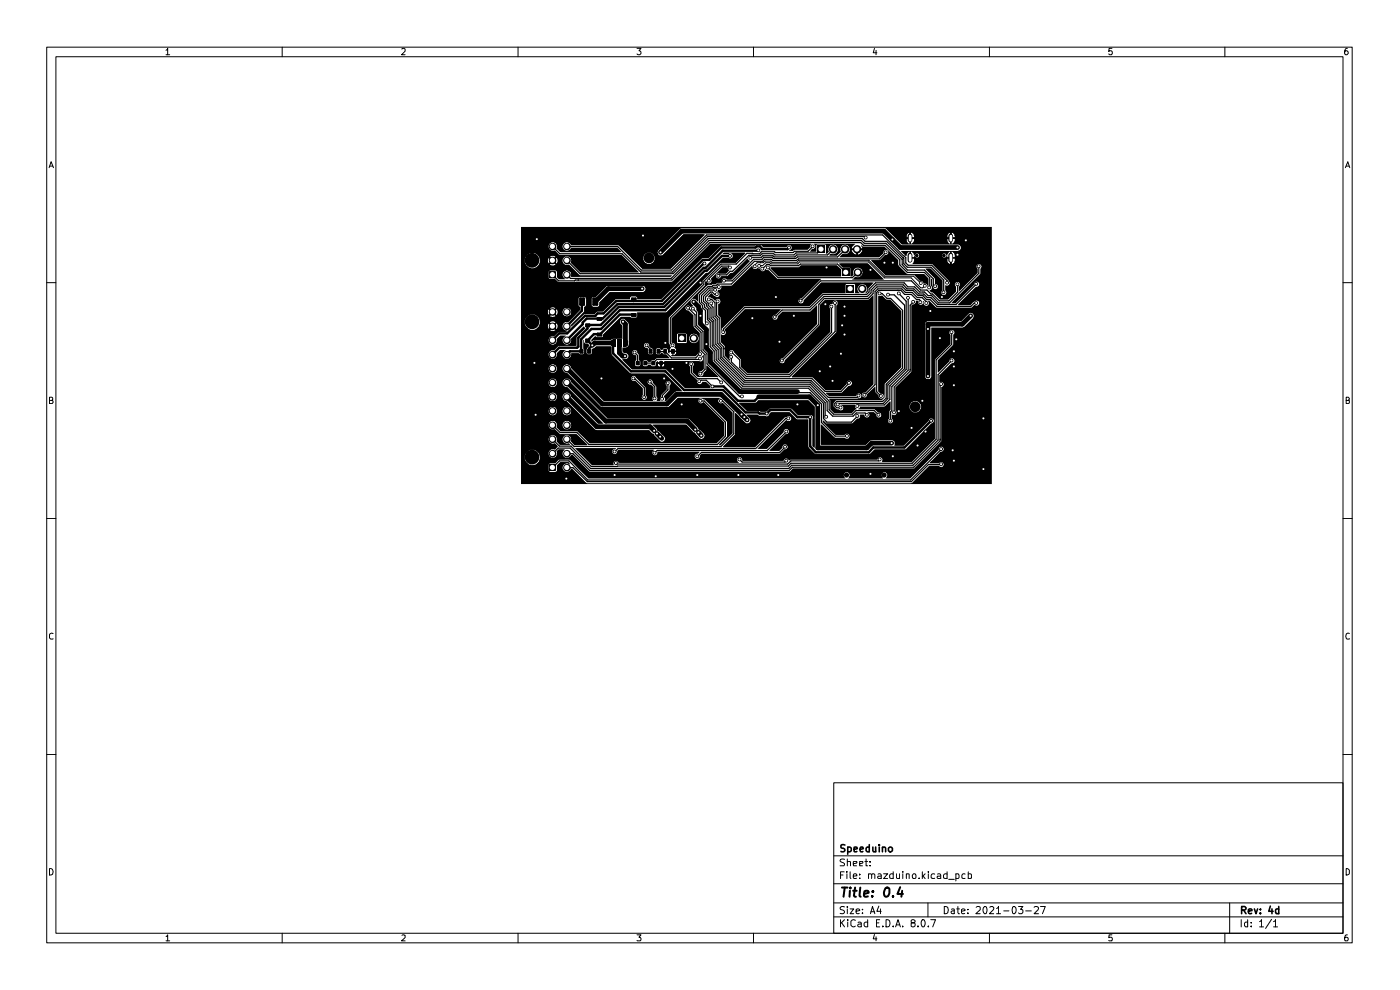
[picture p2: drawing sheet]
<svg xmlns="http://www.w3.org/2000/svg" width="297mm" height="210mm" viewBox="0 0 297 210" stroke-linecap="round" stroke-linejoin="round" font-family="sans-serif">
<g fill="none" stroke="#000" stroke-width=".21">
<path d="M9.9 10h277v190h-277zM11.9 12h273v186h-273zM35.2 10.7l.4-.4v1.3M35.2 11.6h.8M59.9 10v2M85.3 10.4l.1-.1h.5v.6l-.7 .7h.7M109.9 10v2M135.1 10.3h.9l-.4 .5 .4 .2v.4l-.3 .2-.6-.2M159.9 10v2M185.5 10.3l-.2 .9h.7M185.8 10.7v.9M209.9 10v2"/>
<path d="M235.9 10.3h-.6l-.1 .6 .2-.1 .5 .1v.6l-.5 .1-.2-.2M259.8 10v2M285.8 10.3a.58 .58 0 0 0-.6 .6l.1 .6 .5 .1 .2-.2v-.4l-.2-.2h-.3l-.3 .2M10.4 35.6l.4-1.3 .6 1.3M10.6 35.2h.6M285.4 35.6l.5-1.3 .4 1.3M285.6 35.2h.6M9.9 60h2M113.7 50.5h.4v.5h-.4zM136.2 49.7h.4v.5h-.4zM139.9 53.3h.4v.4h-.4zM148.4 59.7h.4v.5h-.4z"/>
<path d="M149.2 55.7h.4v.4h-.4zM150.2 59.3h.4v.5h-.4zM152.2 58.3h.4v.4h-.4zM153.4 59.3h.4v.5h-.4zM154.7 54.1h.4v.4h-.4zM154.7 56.5h.4v.5h-.4zM159 54.5h.4v.4h-.4zM159.9 56.3h.4v.4h-.4zM160.1 56.5v-.3l.5-.5h1.3l.4-.3h1.2l.3 .2h5.3l.3-.4h14.9l3.4 3.4h6.1l1.5 1.4M160.7 52.9h.4v.4h-.4zM160.8 56.2h.4v.4h-.4zM161 56.4l.8-.1 .7-.6h.8l.3 .3h5.7l.3-.4h14.6l3.4 3.3h5.7l2 2.2h.5l.4-.5"/>
<path d="M161.3 55.7h.1M161.5 56.8h.4v.4h-.4zM162.7 56.5h.4v.5h-.4zM167.2 52.3h.4v.4h-.4zM172.2 52h.4v.5h-.4zM175.1 56.5h.5v.5h-.5zM183.4 50.2h.5v.4h-.5zM184.5 57h.4v.5h-.4zM187.4 55.5h.4v.4h-.4zM187.7 53.3h.4v.4h-.4zM189.1 50.6h.4v.4h-.4zM189.2 55.5h.4v.4h-.4z"/>
<path d="M195.1 59.8h.4v.5h-.4zM200.7 59.7h.4v.5h-.4zM202.9 52.3h.4v.4h-.4zM202.9 53.8h.4v.5h-.4zM204.7 50.8h.4v.4h-.4zM206.9 60h.4v.4h-.4zM207.4 56.3h.4v.4h-.4zM284.9 60h2M113.2 76.8h.4v.4h-.4zM125.4 73h.5v.5h-.5zM132 68h.4v.5h-.4zM132.4 75.3h.4v.5h-.4z"/>
<path d="M134.4 74.6h.4v.4h-.4zM136 61h.4v.4h-.4zM137 73h.4v.5h-.4zM140.9 72.5h.4v.5h-.4zM142.5 78h.4v.5h-.4zM142.5 73h.4v.5h-.4zM145.4 76.8h.4v.4h-.4zM145.8 65.1h.4v.4h-.4zM146.4 77h.5v.5h-.5zM146.8 65.2h.4v.5h-.4zM147 63.8h.4v.4h-.4zM148.3 75.8h.4v.5h-.4z"/>
<path d="M148.3 74.9h.4v.4h-.4zM148.4 79h.4v.5h-.4zM148.4 66.8h.4v.4h-.4zM149.7 72.8h.4v.4h-.4zM149.7 68.4h.5v.4h-.5zM150.2 63.3h.4v.4h-.4zM150.7 64.1h.4v.5h-.4zM151.5 61.3h.4v.4h-.4zM151.9 62.2h.4v.4h-.4zM152 63.7h.4v.5h-.4zM152.3 60.7h.4v.4h-.4zM153.2 70.2h.4v.5h-.4z"/>
<path d="M154.9 75.5h.4v.4h-.4zM154.9 74.6h.4v.4h-.4zM159.4 67.3h.4v.4h-.4zM164.1 67h.4v.5h-.4zM164.4 62.8h.4v.4h-.4zM165.2 72.3h.4v.4h-.4zM165.7 76.2h.4v.5h-.4zM168.2 66.8h.4v.4h-.4zM169.6 63.5h.4v.5h-.4zM173.7 78.5h.4v.5h-.4zM174.9 64.3h.4v.5h-.4zM175.9 77.5h.4v.5h-.4z"/>
<path d="M176.2 64.8h.4v.5h-.4zM176.9 64.1h.4v.4h-.4zM178.2 74.8h.4v.5h-.4zM178.4 68.8h.5v.4h-.5zM179 66.8h.4v.4h-.4zM179 64.8h.4v.5h-.4zM179 70.7h.4v.5h-.4zM186.4 62h.4v.5h-.4zM188.2 62.3h.4v.4h-.4zM190.5 62h.4v.5h-.4zM192.4 63h.4v.4h-.4zM193.5 63.8h.4v.4h-.4z"/>
<path d="M195 63.9h.4v.4h-.4zM196 60.4h.4v.5h-.4zM196.3 64.1h.4v.4h-.4zM196.7 69.6h.4v.4h-.4zM196.7 79.5h.4v.5h-.4zM196.9 60.8h.4v.4h-.4zM197.2 65.7h.4v.5h-.4zM198.2 60.5h.4v.4h-.4zM199.2 71.5h.4v.4h-.4zM199.6 62.8h.4v.4h-.4zM200 61.8h.4v.4h-.4zM201.6 70.2h.5v.5h-.5z"/>
<path d="M201.6 76.2h.5v.5h-.5zM202.2 74.3h.4v.4h-.4zM202.2 77.5h.4v.5h-.4zM202.7 71.8h.4v.4h-.4zM202.9 60.1h.4v.4h-.4zM205.7 66.8h.4v.4h-.4zM206.9 64.1h.4v.4h-.4zM10.5 84.9h.5l.2-.1v-.4l-.2-.1h-.5v1.3l.7-.1 .1-.3-.1-.3h-.2M113.4 87.8h.4v.4h-.4zM127.4 80.1h.4v.4h-.4zM130.2 95.5h.4v.5h-.4zM130.4 98h.4v.4h-.4z"/>
<path d="M134.2 80.1h.4v.4h-.4zM136.5 84h.4v.5h-.4zM137.6 80.7h.4v.5h-.4zM138.6 91.1h.4v.5h-.4zM138.7 84.3h.4v.4h-.4zM138.7 95.8h.4v.4h-.4zM139.2 91.7h.4v.5h-.4zM139.8 92.4h.4v.5h-.4zM140.3 84.4h.4v.4h-.4zM140.7 80.1h.4v.4h-.4zM141.4 81.1h.5v.4h-.5zM144.4 85.6h.4v.4h-.4z"/>
<path d="M147.3 90.9h.4v.4h-.4zM147.7 96.6h.4v.4h-.4zM148 91.5h.4v.4h-.4zM148.1 80.6h.4v.5h-.4zM148.4 84.8h.4v.4h-.4zM148.6 92.2h.4v.4h-.4zM150.9 81.7h.4v.5h-.4zM152.7 84.8h.4v.4h-.4zM152.8 80.9h.4v.4h-.4zM156.7 97.2h.4v.5h-.4zM157.1 87.7h.4v.4h-.4zM157.2 83.9h.4v.4h-.4z"/>
<path d="M157.7 88.3h.4v.4h-.4zM158.3 88.9h.4v.4h-.4zM162.4 87.5h.5v.5h-.5zM166.3 94.5h.4v.5h-.4zM166.6 91.3h.4v.5h-.4zM166.6 97.5h.4v.4h-.4zM167 88.5h.4v.5h-.4zM169 85.6h.4v.4h-.4zM171.7 88.3h.4v.4h-.4zM173.3 85.7h.4v.5h-.4zM175.1 88.2h.4v.4h-.4zM176.4 80.6h.4v.4h-.4z"/>
<path d="M177.5 85.6h.4v.4h-.4zM178.1 86.2h.4v.5h-.4zM179.5 92.2h.4v.5h-.4zM179.9 81h.4v.4h-.4zM181.7 85.9h.4v.4h-.4zM181.7 88h.4v.5h-.4zM181.9 83.7h.4v.4h-.4zM183.2 83.5h.4v.5h-.4zM183.7 87.8h.4v.4h-.4zM186.2 87.8h.4v.4h-.4zM186.4 97.2h.4v.5h-.4zM186.7 83.8h.4v.4h-.4z"/>
<path d="M188.7 89h.4v.5h-.4zM188.9 93.8h.5v.4h-.5zM189.2 96.6h.4v.4h-.4zM189.5 87.3h.4v.4h-.4zM190.5 87h.4v.4h-.4zM193.2 90.6h.4v.4h-.4zM194.4 94.3h.5v.4h-.5zM195.5 84.8h.4v.4h-.4zM196.1 91.3h.5v.5h-.5zM197.3 89h.4v.5h-.4zM199.4 81.2h.5v.5h-.5zM199.4 95h.5v.5h-.5z"/>
<path d="M199.4 98.3h.5v.4h-.5zM201.9 95.3h.4v.4h-.4zM202.2 81.5h.4v.4h-.4zM202.2 97.5h.4v.4h-.4zM208.4 88.5h.4v.5h-.4zM208.4 99.3h.4v.4h-.4zM285.6 84.9h.4l.3-.2-.3-.4h-.4v1.3l.7-.2v-.4l-.3-.1M9.9 110h2M119.9 101.3h.5v.5h-.5zM130.2 100.5h.4v.5h-.4zM138.9 100.8h.4v.4h-.4zM147.7 100.5h.4v.5h-.4z"/>
<path d="M156.4 100.5h.4v.5h-.4zM164.9 100.5h.4v.5h-.4zM184.5 100.3h.4v.4h-.4zM284.9 110h2M11.3 134.4l-.4-.1-.4 .3v.7l.3 .3 .5-.1M286.3 134.4l-.3-.1a.74 .74 0 0 0-.2 1.3l.5-.1M9.9 160h2M176.9 166h108v32h-108zM284.9 160h2M10.5 184.2a.68 .68 0 0 1 .8 .7 .68 .68 0 0 1-.8 .7zM35.2 198.6l.4-.3v1.3M35.2 199.6h.8"/>
<path d="M59.9 198v2M85.3 198.4h.6v.5l-.7 .7h.7M109.9 198v2M135.1 198.3h.9l-.4 .5 .4 .3-.1 .4h-.8M159.9 198v2M176.9 194.5h108M176.9 191.5h108M176.9 187.5h108M176.9 181.5h108M178.3 195.1v1.5M178.3 185.6h.5M178.6 195.8l.6 .8"/>
<path d="M179.1 184.9h-.8v1.5M179.2 192.4a.67 .67 0 0 0-1 .1l.1 .4a.62 .62 0 0 1 .8 .7 .64 .64 0 0 1-.9 .1M179.2 182.3h-.9l-.1 .3 .8 .5 .2 .3-.2 .3h-.8M179.2 195.1l-.9 .8M179.7 184.9v.1M179.7 185.3v1.1M179.8 192.3v.2M179.8 182.8l.5-.1 .1 1M179.8 182.2v1.5M179.8 192.8v1M179.8 195.1v.2M179.8 195.6v1"/>
<path d="M180.3 192.8h.8l-.8 1h.8M180.3 184.9v1.3l.2 .2M181 185.9l.8-.1-.1-.4-.4-.1-.3 .3 .1 .7h.6M181 183.2l.8-.1-.1-.4h-.6l-.1 .2 .1 .8h.6M181.4 195.3l-.4-.2-.5 .3v.9l.5 .3 .4-.2M181.6 193.3l.8-.2-.1-.2-.4-.1-.3 .2 .1 .7h.6M182 195.7l.5-.1 .2 .2v.8M182.4 186.3v.1M182.4 185.4v.2M182.4 183.2l.7-.1-.1-.4h-.6v1h.6M182.7 195.9l-.5 .1-.2 .3 .2 .3 .5-.1M183 193.6v.2"/>
<path d="M183 192.9v.1M183.5 182.7h.6M183.7 182.2v1.5h.4M184.1 195.7a.52 .52 0 0 0-.8 .1l.2 .7h.6M184.1 195.1v1.5M184.2 185.5l.1-.1a.36 .36 0 0 1 .6 .2v.8M184.2 185.3v1.1M184.6 183.6v.1M184.6 182.7v.2M184.7 193.8l.4-1.5 .5 1.5M184.7 193.4h.8M184.9 185.6l.2-.3 .4 .1 .1 1"/>
<path d="M185.5 198.2l-.2 .9h.7M185.8 198.7v.9M185.9 195.8h.5M186.3 185.4h.6v1M186.4 192.2l-.4 1.1h.9M186.6 195.1h-.7v1.5h.7M186.8 192.8v1M186.9 185.8l-.6 .1-.1 .1 .2 .4 .5-.1M187.3 196.4v.2M187.5 185.3h.8l-.8 1.1h.8M188 195.1a.77 .77 0 0 1 .8 .7 .77 .77 0 0 1-.8 .8zM189.5 196.4v.2"/>
<path d="M189.5 185.4l-.4-.1-.4 .4 .1 .6h.7M189.5 184.9v1.5M190 196.6l.5-1.5 .5 1.5M190.2 185.3v.9l.2 .2 .4-.1M190.2 196.2h.6M190.8 185.3v1.1M191.5 196.4v.2M191.5 184.9v.1M191.5 185.3v1.1M192.3 185.5l.2-.2 .4 .1v1M192.3 185.3v1.1M193.6 195.8l-.3-.2 .1-.4a.48 .48 0 0 1 .7 .2l-.1 .3-.7 .1v.6a.45 .45 0 0 0 .7 .1 .45 .45 0 0 0-.2-.7"/>
<path d="M193.6 185.5l.2-.2 .4 .1v.9h-.6zM194.7 196.4v.2M195 186.3v.1M195.6 195.2l.2-.1a.78 .78 0 0 1 .5 .6 .78 .78 0 0 1-.2 .7l-.2 .2a.89 .89 0 0 1-.3-1.4zM195.7 184.9v1.5M195.8 185.9l.5 .5M196.3 185.3l-.6 .6M196.9 191.5v3M196.9 196.4v.2M196.9 184.9v.1M196.9 185.3v1.1M197.4 195.1h1.1l-.6 1.5"/>
<path d="M198.3 185.4l-.4-.1-.4 .4 .1 .6h.7M198.9 185.4h.6l.1 1M199.6 185.8l-.7 .1-.1 .1 .3 .4 .5-.1M200.3 192.3a.77 .77 0 0 1 .9 .8 .77 .77 0 0 1-.9 .7zM200.9 185.4l-.4-.1-.3 .4v.6h.7M200.9 184.9v1.5M201.3 186.5h1.1M201.9 192.9h.5v.9M202.4 193.1l-.6 .3 .1 .3h.5M202.8 185.4l.4-.1 .3 .4-.1 .6h-.6M202.8 185.3v1.6M203 192.8h.5"/>
<path d="M203.2 192.3v1.3l.3 .2M204 193.3l.7-.2-.1-.2-.4-.1-.2 .2 .1 .7h.5M204.7 185.4l-.4-.1-.2 .4v.6h.6M205.3 193.6v.2M205.3 192.9v.1M205.4 185.4l.4-.1 .3 .2v.8h-.7M205.4 184.9v1.5M207.1 192.5l.3-.2 .5 .1v.6l-.9 .8h.9M208.9 192.3h.1a1 1 0 0 1 0 1.5l-.4-.3a.99 .99 0 0 1 .3-1.2zM209.9 198v2M210 192.5l.6-.2 .2 .4-.9 1.1h.9M211.4 192.7l.4-.4v1.5"/>
<path d="M211.4 193.8h.9M212.9 193.2h1.1M214.8 192.5l.3-.2a.82 .82 0 0 1 .5 .8 .82 .82 0 0 1-.5 .7l-.3-.2-.1-.4zM216.1 192.3h.9l-.5 .6 .4 .1v.6l-.2 .2h-.5l-.1-.2M217.6 193.2h1.2M219.4 192.5l.1-.1a.6 .6 0 0 1 .8 .1l-.1 .5-.8 .8h.9M220.7 192.3h1l-.5 1.5M235.9 198.3h-.6l-.1 .6h.7v.7l-.7-.1M259.8 198v2M260.9 191.5v6.5M263.3 195.1v1.5M264.7 195.7l-.5-.1-.2 .2v.5l.2 .3 .5-.1"/>
<path d="M264.7 195.1v1.5M265.4 196.4v.2M265.4 195.7v.1M267.2 195.5l.4-.4v1.5M267.2 196.6h.9M269.8 195l-1.3 1.9M270.2 195.5l.3-.2 .1-.2v1.5M270.2 196.6h.8M285.6 184.2l.4 .1 .3 .3v.7l-.5 .3h-.2zM285.8 198.3l-.3 .1a1.08 1.08 0 0 0-.2 1.2h.5l.2-.5-.2-.3h-.3l-.3 .3"/>
</g>
<g fill="none" stroke="#000" stroke-width=".34">
<path d="M179.2 179.3a.64 .64 0 0 0-.8 0v.5l.7 .2 .1 .4a.6 .6 0 0 1-.8 .2M179.8 179.8a.52 .52 0 0 1 .8 .1v.5a.52 .52 0 0 1-.8 .2M179.8 179.7v1.5M184.4 179.8l-.4-.1-.3 .2v.5l.3 .3 .4-.1M184.4 179.2v1.5M185.2 179.7l.1 .9 .3 .1 .2-.2M185.8 179.7v1M186.5 179.2v.1M186.5 179.7v1M187.2 179.8h.1a.36 .36 0 0 1 .6 .1v.8M187.2 179.7v1M188.5 179.9a.47 .47 0 0 1 .4-.2 .47 .47 0 0 1 .4 .2v.5a.47 .47 0 0 1-.4 .3 .47 .47 0 0 1-.4-.3z"/>
<path d="M181.2 180.2l.7-.2-.1-.2h-.6v.8h.6M182.5 180.2l.6-.2-.1-.3-.5 .1v.6l.1 .3 .5-.1M263.4 193.1l.8-.1 .1-.5-.3-.2h-.6v1.5M263.8 193.1l.5 .7M264.8 193.3l.8-.2-.1-.2-.4-.1-.3 .2 .1 .7h.6M266.1 192.8l.4 1 .3-1M267.4 193.6v.2M267.4 192.9v.1M269.5 192.2l-.3 1.1h.9M269.8 192.8v1M271.3 192.9l-.4-.1-.3 .3 .1 .6h.6M271.3 192.3v1.5"/>
</g>
<g fill="none" stroke="#000" stroke-width=".42">
<path d="M123.2 74.2h.4v.6h-.4zM124.3 68.8h.7v.4h-.7zM124.3 72h.7v.5h-.7zM124.8 74.2h.4v.6h-.4zM126.8 67.5h.8v.4h-.8zM126.8 70.8h.8v.4h-.8zM134.1 63.3h.7v.4h-.7zM134.1 66.6h.7v.4h-.7zM135.1 76.8h.4v.5h-.4zM136.7 76.8h.4v.5h-.4zM137.8 74.2h.4v.6h-.4zM138.4 76.8h.4v.5h-.4z"/>
<path d="M139.5 74.2h.4v.6h-.4zM140.1 76.8h.3v.5h-.3zM140.9 74.2h.4v.6h-.4zM142.5 74.2h.5v.6h-.5zM178.6 188.3h1.2M179.2 188.3l-.3 1.9M180.3 188.9l-.1 1.3M180.4 188.3v.1M181 188.9h.7M181.4 188.3l-.3 1.7 .5 .2M182.5 188.3l-.2 1.7 .3 .2M183.4 189.6l.9-.2-.1-.4a.6 .6 0 0 0-.8 .2v.9h.7"/>
<path d="M185 190v.2M185.2 189l.1 .1h-.3l.2-.1-.1 .2M187.8 188.4l.4-.1 .4 .1a1.72 1.72 0 0 1-.2 1.6l-.3 .2-.3-.1a1.35 1.35 0 0 1 0-1.7zM189.4 190v.2M191 188.2l-.6 1.4h1.2M191.4 188.9l-.2 1.3"/>
</g>
<g fill="#000">
<path d="M116.7 57.8h1v1h-1zM120.7 53.1l.6-.5h9.6l.5 .8h-10.7zM120.7 54.2h11.2l3.3 3.3v.2h-12l-2-1.9a1.24 1.24 0 0 0-.6-1.6zM110.5 48.1h33.9v.2l-4.8 4.8a.79 .79 0 0 0 .1 1 .79 .79 0 0 0 1 .1l4.3-4.4h4.2l-7 7.2h-5.9l-2.3-2.3h2.4a1.25 1.25 0 0 0 1.6 1.3 1.25 1.25 0 0 0 .7-2 1.25 1.25 0 0 0-2.1 .2l-.2 .5h-2.4l-2.9-2.8h-10v-.2a1.03 1.03 0 0 0-1.6-.1 1.03 1.03 0 0 0 .4 1.6v.2h-1l-.7-.7v-.6a.98 .98 0 0 0-1.5-.7l-.4 .5v.7a1.04 1.04 0 0 0 1.4 .6l.9 1h1.3v.2h-.2a1.07 1.07 0 0 0-.3 1.4 1.07 1.07 0 0 0 1.3 .5l2.3 2.3h-1.7l-.1-.1a.99 .99 0 0 0-1.3-1.2 .99 .99 0 0 0-.4 1.7v.2h-.8l-.5-.5v-1.2l-.3-.2h-1.3l-.3 .2v1.6l.3 .2h1.1l.6 .6 24.4-.1 8.1-8h2.2v.2h-.1l-2.7 2.7-1.4 .1-8.5 8.6h-5v-.4l-.4-.2h-1l-.4 .6h-3l-2.6 2.6h-1.2l-.6 .5-2.3-.1 .2-.3v-.9l.4-.5v-1.3h1l.1 1.5 .4 .3h.9l.4-.5v-.6l2.2-2.1h7.1l.4-.2a.79 .79 0 0 0-.5-1.3h-7.4l-.4 .2-2.1 2.2h-.6l-.5 .5h-1l-.4-.5h-.9l-.5 .4v1.4l.4 .4v.7l-2.4 2.4a1.03 1.03 0 0 0-1.3 .6 1.03 1.03 0 0 0 .5 1.3l-.1 .2h-1.2l-.9 .9-.9 .1-.4 .6v.7a1.05 1.05 0 0 0 1.3 .5 1.05 1.05 0 0 0 .6-1.2l.7-.6h.5l.2 .1a.97 .97 0 0 0 .2 1.6v.3l-1.5 .1-.8 .8a1.08 1.08 0 0 0-1.2 .6v.8l.2 .1a1 1 0 0 0 1.2 .4 1 1 0 0 0 .5-1.2l.6-.6h.7v.2a1.01 1.01 0 0 0 .5 1.6 1.01 1.01 0 0 0 1.3-1l2.4 .1 .3-.2v-.9l-.2-.2 .1-1 .7 .1 .3 .3-.6 .8v.8l.3 .3h.8l.2-.2v-.9l.9-.6h3.1l.1 1.7 3.8 3.9 .3 .2h7.2l3.4 3.4v.2l-1.3 .1-1.7 1.8h-.2l-.3-.8 1.2-1.1v-1.1l.3-.3v-.3a.67 .67 0 0 0-1.2-.1l-.1 .4 .3 .3v.8l-1.2 1.2-.3 1.1-.2 .1-.2-.1 .1-.5-.3-.4v-2l-.7-.8-.3-.7h-.8a.66 .66 0 0 0-.2 .8 .66 .66 0 0 0 .8 .4l.5 .5v1.8l-.3 .4-.1 .6h-1l-.1-.3 .2-.6-.3-.3v-1.6l-1.9-2a.7 .7 0 0 0-.6-.6 .7 .7 0 0 0-.7 .4v.6l.4 .3h.6l1.5 1.5v1.4l-.3 .3v.4l.3 .3-.1 .2h-8l-6.9-7a1.03 1.03 0 0 0-1.1-.8 1.03 1.03 0 0 0-.9 1 1.03 1.03 0 0 0 1 1l7.3 7.2h14.2l2-1.9h4.3l-.1 .7 .3 .4 .6 .1 .4-.3 4.2 4.2v2.8l-1.5 1.6h-11.2v-.3l.4-.4-.1-.6-1.6-1.5-.7-.8 .1-.3h6.5l1.6 1.6 .4 .1 1.1 1.3a.78 .78 0 0 0 .9-.2 .78 .78 0 0 0 0-1l-1.2-.9-.1-.4-2.1-1.9h-17.1l-7.7-7.7-.2-.5-.4-.3h-.7a1.08 1.08 0 0 0-.6 1.2 1.08 1.08 0 0 0 1 .9l7.4 7.4-.8 .1-5.7-5.8a.98 .98 0 0 0-1.7-.5 .98 .98 0 0 0 .6 1.6l6.3 6.2h11.3l.7 .8 .3 .1v.2l1.4 1.5-15 .1-2.5-2.6h-2.2v-.2a1.02 1.02 0 0 0 .7-1.5 1.02 1.02 0 0 0-1.7 0 1.02 1.02 0 0 0 .7 1.5l-.1 .2h-1l-.8-.8v-.6l-.2-.5a1.08 1.08 0 0 0-1.7 .3v.8l.4 .5 .5 .1h.5l1 1h1l-.4 .8v.4l.5 .7-.1 .2h-.8l-.7-.7v-.6a.98 .98 0 0 0-1.5-.7l-.4 .6v.7a1.01 1.01 0 0 0 1.3 .5l.6 .7-.5 .4h-.6l-.6 .3-.2 .3v.8l.6 .6h.7l.4-.3 .2-.5v-.7l.4-.3h.7v1l.2 .5 .5 .4-1.5 .1-.8 .8h-1.1l-.2 .2-.1 1.6 .3 .2h1.3l.3-.2v-1.3l.7-.6h.7l.2 .1-.1 .2a1.03 1.03 0 0 0-.1 1.6 1.03 1.03 0 0 0 1.6-.4l.2-.1 2.9 3v.2h-13.8v-5.8h.8v.5a1.65 1.65 0 0 0 2.1 1.2 1.65 1.65 0 0 0 1-2.2 1.37 1.37 0 0 0-1.1-1 1.72 1.72 0 0 0-2 1.5h-.8v-9.7h5.8v.4a1.02 1.02 0 0 0 1.1 .6 1.02 1.02 0 0 0 .8-1h1.1v.2a1.03 1.03 0 0 0 1.4 .7 1.03 1.03 0 0 0 .4-1.5 1.03 1.03 0 0 0-1.6-.1l-.2 .7h-1.1v-.2a1.02 1.02 0 0 0-1.7-.5l-.2 .3v.4h-5.8v-3h5.8a.99 .99 0 0 0 1.1 1 .99 .99 0 0 0 .8-1.2 .98 .98 0 0 0-1.1-.8 .98 .98 0 0 0-.8 1h-5.8v-3h5.8v.4a1.03 1.03 0 0 0 1.7 .3 1.03 1.03 0 0 0-.4-1.7h-.7l-.6 .6v.4h-5.8v-3h5.8v.3a1 1 0 0 0 1.3 .6 1 1 0 0 0 .5-1.4 1 1 0 0 0-1.4-.3l-.4 .4v.4h-5.8v-10h.8v.5a1.61 1.61 0 0 0 .9 1.1 1.54 1.54 0 0 0 2.1-.6h1.9l.2 .6 .4-.4 .3 .3-.5 .4 .5 .1 .8-.1-.4-.4 .2-.3 .5 .4a1.02 1.02 0 0 0-.1-1.2l-.4 .4-.2-.3 .4-.3-.1-.1a.86 .86 0 0 0-1.2 .1l.5 .3-.3 .3-.4-.4-.2 .6h-1.9l.3-.7a1.66 1.66 0 0 0-1.5-1.8 1.66 1.66 0 0 0-1.8 1.5h-.8v-2h5.7l.2 .7 .4-.5 .3 .3-.5 .4 .6 .2 .7-.3-.4-.3 .2-.3 .4 .5 .2-.7h1a1.02 1.02 0 0 0 1.3 1 1.02 1.02 0 0 0 .5-1.6 1.02 1.02 0 0 0-1.6-.1l-.2 .7h-1l-.1-.6-.6 .3-.1-.1 .4-.5-.4-.1-.9 .1 .5 .5-.3 .1-.4-.3-.2 .6h-5.7v-11h.8a1.65 1.65 0 0 0 1.6 1.7 1.65 1.65 0 0 0 1.7-1.6h1.6l.2 .6 .4-.4 .3 .3-.5 .4a1.02 1.02 0 0 0 1.3-.1l-.4-.3 .2-.3 .4 .4h.1a.86 .86 0 0 0-.1-1.2l-.4 .4-.2-.3 .3-.4a1.05 1.05 0 0 0-1.2 0l.5 .4-.3 .3-.4-.4-.2 .6h-1.6l-.2-.6a1.44 1.44 0 0 0-1.1-1.1 1.65 1.65 0 0 0-2 1.6h-.8zM149.8 59.9l.4 .4-.5 .3zM125.8 71.9l.5-.5 .2 .2h1.3l.3-.3v-.4l3.7-3.6 3.2 .2 .3-.2v-1h6.1l8.4-8.3h.4l.1 .1-1.2 1.2-.1 .9-7.2 7.2 .1 5.6a1.5 1.5 0 0 1 .1 1.4h1.5v-.3l-.4-.3a.7 .7 0 0 0 .2-.8 .7 .7 0 0 0-.8-.4v-1.7h1.1v1.9l2 .1 .2-.2v-1.9l-.2-.1h-1.9l-.1 .2h-1.1v-3.3l2.7-2.6h.1a.76 .76 0 0 0 .8 1l.9 .9v2.4l1.3 1.3-.1 .7a1.12 1.12 0 0 0-1.6-.5 1.12 1.12 0 0 0-.2 1.7 1.12 1.12 0 0 0 1.7-.1h.2l.1 2.2-.9 .9h-4.4l-.1-.1 .4-.3 .1-.5h-1.5l-.1 .2-.1-.1v-.6l-.4-.3h-.6l-.4 .3-.4-.3h-.6l-.4 .3v.8l.2 .3h.9l.2-.2h.2l.2 .2a1.04 1.04 0 0 1 1.1 .6l-2.6 .2a1.13 1.13 0 0 1-1.1 .4l-.1 .3h-.5l-.1-.4-1 .1v1.2l.2 .2h.7l.2-.4h.5l.3 .4h.7l.2-.4h.4l.2 .4h.9l.2-.3v-.3h-.5v.6h-.3v-.6l-.9 .2v-.5l.2-.1h1.5v-.1h5.3l-.2 .6 .3 .5 .1 1.5 1.4 1.4v.4a.65 .65 0 0 0 .6 .5 .65 .65 0 0 0 .7-.5h.6l.9 .8v.3l-5.3 .1-3.9-4h-7.3l-1.8-1.9 .1-.1h.5a.73 .73 0 0 0 .5-.8 .73 .73 0 0 0-.7-.7h1.4l.1 .4 .7 .4v.7l-.3 .4v.7l.4 .4h.6l.3-.4v-.7l-.2-.3v-1.1l-.4-.4a.64 .64 0 0 0-.5-.7 .64 .64 0 0 0-.7 .6h-1.6l-.3-.2v-.8h.7l.3-.2 .2-.3h3.1a.74 .74 0 0 0 .9 .7l.1 1.2h1l.1-.2v-.9l-.8-.6a.66 .66 0 0 0-.5-.8 .66 .66 0 0 0-.8 .4v.2h-3v-4.7l-.9-1a.77 .77 0 0 0-1 .2 .77 .77 0 0 0 0 1l.4 .3v2.7h-2l-.4 .2-3.7 .1zM153.3 56.8h.8l.5 .6-.6 .6-1.6-.1v-.2zM153.4 54.8h1.1l.2 .1a.71 .71 0 0 0 .8-.3 .71 .71 0 0 0-.1-.9h2.4v.2l-1.8 1.8h-3.2l-.1-.2zM125.4 72.1l.8-.8h.3v.2h1.3l.1-.5 3.8-3.8 3.3 .2 .2-.3-.1-.8h6.3l8.3-8.4h.5l3.2-3.2h1.2a.52 .52 0 0 0 .7-.1 .52 .52 0 0 0 0-.7 .52 .52 0 0 0-.7 0l-1.3-.1 .2-.2h4.6l-2 2.2h-3.3l-3.7 3.7v.8l-7.2 7.2v5.3l.5 .9-.4 .4v.3h1.5l-.2-.5-.3-.1 .2-.3-.1-.5-.6-.3v-1.8h1.1l.1 1.9h1.9l.1-1h.5a1.02 1.02 0 0 0 1.3 .9 1.02 1.02 0 0 0 .6-1.5 1.02 1.02 0 0 0-1.7-.1l-.2 .7h-.5v-1h-.2l-3 .1v-3.4l7.1-7v-.8l.1-.1h.2l.3 .5 .6-.2v-.8l2.4-2.4h1.1l.4 .6-.6 .8h-1.6a.52 .52 0 0 0-.6 .4 .52 .52 0 0 0 .5 .6 .52 .52 0 0 0 .6-.5h1.3l.7-.7 .6-.1 2.9-3 .4 .5h.2v.1l-3.9 3.9h-1.1l-.1-.2h-.6l-.3 .3 .1 .6h-1.1l-.2 .3-1.7 .1-2.1 2.1-.1 1.5a1.21 1.21 0 0 0-1.1-.6l-.4 .4v.4l.5 .7-.6 .3-.1-.3-.5-.1-.4 .4v.3l.3 .3h.4l1 1.1v2.3l1.4 1.5v3.9l-1 1h-5l-.1-.3 .8-.1 .3-.6h-.6v.7h-.3v-.7h-.6l-.1 .4-.2-.3v-.5l-.3-.3h-.6l-.3 .3h-.2l-.3-.3h-.6l-.2 .2v1l.8 .1 .3-.4h.2l.3 .4h.6l.6 .8h-2.8l-.4 .4h-.5l-.2 .4h-.6l-.3-.4h-.6l-.2 .3v.7l.2 .3h.6l.3-.3h.6l.2 .3h.6l.3-.3h.4l.2 .4 1-.1 .1-.5h-.5v.6h-.3v-.6l-.9 .2v-.6l.2-.2 .2 .2h1.3v-.2l7.6 .1a.51 .51 0 0 0 .6-.3 .51 .51 0 0 0-.2-.7l.2-.4h.2v3l-.5 .5a.55 .55 0 0 0-.7 .4 .55 .55 0 0 0 .5 .7 .55 .55 0 0 0 .6-.5v-.3l.6-.6v-.9l.2-.1 2.4 2.5h-4.4l-1.1-1v-1.3a.5 .5 0 0 0 0-.8 .5 .5 0 0 0-.7 .2 .5 .5 0 0 0 .2 .7v1.4l1.4 1.4h.2a.57 .57 0 0 0 .2 .9 .57 .57 0 0 0 .8-.5h.7l1 .8 .1 .6h-5.5l-3.9-4h-7.3l-2.1-2.1v-.1h.9l.4-.5v-.4l-.4-.4-.6-.1h1.9l.3 .5h.3l.2 .2v.9l-.2 .2v.9l.2 .2h.6l.3-.3v-.7l-.4-.4v-1.1l-.3-.3v-.4a.55 .55 0 0 0-.7-.2 .55 .55 0 0 0-.3 .5h-1.9l-.3-.2v-.8l1.1-.2 .2-.3h3.3l.3 .4 .4 .1 .2 .3v.8l.2 .3h.6l.3-.3v-.8l-.9-.6v-.4l-.2-.3h-.6l-.3 .5h-3.3l.1-4.5-.2-.4-.8-.8h-.4l-.5 .5 .1 .6 .4 .4v2.8h-2l-.4 .2h-3.5l-.6 .4zM150.9 59.1l.7-.6h.2v.2l.4 .5h.4l.4-.5h1.2l.8-.7h.5l3-3 .4 .3v.2l-3.7 3.7h-1l-.6-.3-.5 .3-.1 .7h-.9l-.2 .3-1.2 .1a.93 .93 0 0 0 .2-1.2zM153.1 60.8l2.2-.1 4.2-4.1a.74 .74 0 0 0 1.2 .4h.4l.5 .6h.4a.65 .65 0 0 1 1-.1l2 1.8h8.8l-3.7 3.8a.68 .68 0 0 0-.8 .7 .68 .68 0 0 0 .8 .7l.4-.4 .1-.4 3.7-3.7h5.2v.3h-.2l-.1 1.8h-4.7l-2.8 2.8h-13.9l-4.6 4.6-.2-.1v-2l-.6-.6v-2.2a.64 .64 0 0 0 .6-.7 .64 .64 0 0 0-.7-.6l.1-.3a.59 .59 0 0 0 0-1.1v-.3l.7-.3zM150.2 62.9l.6-.7 .7 .5a.7 .7 0 0 0 1.1 0v-.5a.41 .41 0 0 1-.4-.3 .41 .41 0 0 1 .2-.5 .54 .54 0 0 0 .6-.2 .54 .54 0 0 0 0-.6h2.2l4.4-4.3 .3 .7h.5l.3-.2 .6 .2a.55 .55 0 0 0 .5 .6 .55 .55 0 0 0 .6-.6l.3 .3h.3l1.9 1.9h9.2h.1l-4.1 4.1a.56 .56 0 0 0-.7 .5 .56 .56 0 0 0 .6 .6 .56 .56 0 0 0 .5-.7l3.7-3.8h11.1l.1 .1-1.3 1.3v.6l-.3 .3h-.3a1.04 1.04 0 0 0 .3-1.5 1.04 1.04 0 0 0-1.5-.2 1.04 1.04 0 0 0-.1 1.5l.1 .2h-.9l-.1-1.9h-1.8l-.1 1.9h-4.9l-2.8 2.8h-13.9l-4.7 4.7-.1 .5v-2.7l-.6-.6v-2.4a.59 .59 0 0 0 .3-1 .59 .59 0 0 0-1 .3l-.5-.5-.8-.3h-.2z"/>
<path d="M161.6 51.8h5.4l.1 .2-.3 .4h-4.9l-.3-.4zM167.9 51.8h3.9v.3l-.5 .8h-2.8l-.6 .2 .1-.9-.2-.2zM172.1 53.1l.2-.2 .8-.2-.1 .6h-.8zM173.4 52h1.7v1.7h-1.7zM175.3 51.8h.8l.1 .2a1.29 1.29 0 0 0-.5 1.4l-.2 .2h-.2zM163.5 56.7h6l.4-.4h7.6l.9 .8v1.5h-13.3l-1.6-1.6zM163.6 56.8h5.9l.5-.4h7.5l.9 .8v1.2l-.1 .2h-13.1l-1.6-1.6zM177.4 51.8h1.2l.1 .2a1.29 1.29 0 0 0-.4 1.4l-.8 .8-.3-.2a1.08 1.08 0 0 0 .5-1.6l-.4-.4zM178.6 57h1.7v1.6h-1.7zM180 51.8l1.1 .1-.5 .8h.7v.4h-.7a1.31 1.31 0 0 0 1.1 1v-.7h.3v.7l.7-.5 .2-.5h-.6v-.4h.6l.1-.3h4.6l.3 .3v.2l-.6 .3v.4l-.8 .9h-8.1v-.1l.4-.5a1.14 1.14 0 0 0 1.4-.3 1.14 1.14 0 0 0-.1-1.5l-.2-.1zM172.7 51.7h8.7v.2l-.6 .4-.2 .4h.7v.4h-.7a1.31 1.31 0 0 0 1.1 1v-.7h.3v.7l.5-.3 .4-.5v-.2h-.6v-.4h.6v-.2l-.2-.3 .1-.2 .2 .3h4.7l2.8 2.9 .1 1.2 1.7 1.7h3.8l.9 1v1.4l-.2 .2-.3-.5h-.6v-.2a.63 .63 0 0 0-.8-.4l-1.1-1.2h-6.2l-3-3.1 1.9-.1 1.1-1.1h.3l.3-.3v-.5a.57 .57 0 0 0-.5-.3 .57 .57 0 0 0-.5 .4v.3l-.9 .9h-8.4l.7-.8a1.05 1.05 0 0 0 1.5-.7 1.05 1.05 0 0 0-1.2-1.2 1.05 1.05 0 0 0-.7 1.5l-.9 .8h-1.5v-.2l.2-.2a1.05 1.05 0 0 0 1.6-.7 1.05 1.05 0 0 0-1.2-1.2 1.05 1.05 0 0 0-.8 1.5l-.3 .4h-.3l-.1-1.9h-1.8l-.1 1.5-1.4-.1 .5-.5h.3a.78 .78 0 0 0 .1-1.1zM181.3 60h1.4v.2a1.16 1.16 0 0 0-.6 1.8h-.6v-1.7z"/>
<path d="M178.4 55.9h5.6l3.2 3.2v.1h-6v-.1a.64 .64 0 0 1 .9-.2 1.12 1.12 0 0 0 1-1 1.12 1.12 0 0 0-.9-1.2l-.9 .2a1.54 1.54 0 0 0-.4 1.3l-.3 .4v-.1v-1.5l-.2-.3h-1.5l-.5-.5zM178 55.9h6.1l3.4 3.4h-6.7l.7-.7a.97 .97 0 0 0 1.4-.6 .97 .97 0 0 0-1-1.2 .97 .97 0 0 0-.8 1.3l-.4 .5h-.2l-.1-1.7-1.6-.1zM183.3 60h1.7v.2l-.9 .9-.3-.6-.6-.3zM185.1 55.3h1.6l1.1-1.1a.9 .9 0 0 0 .9-.7l1.8 1.8v1.1l1.7 1.7v.2h-4.3l-2.9-2.9zM191.5 53.3h1.2v.2l-.5 .7zM194.1 58.3l2-.1 .7 .9v1.2l-.5-.3a.42 .42 0 0 1-.6-.4l-.5-.1zM120.5 97.2l.7-.6h.3l3.4 3.5h42.7l.7-.6h25.7l5.8-5.8 .1-11.5a.68 .68 0 0 0 .4-.7 .68 .68 0 0 0-.4-.6l-.5-.1v-1.2l2.4-2.4a.66 .66 0 0 0 .7-.5 .66 .66 0 0 0-.4-.8l-.5 .1-.3 .7-2.2 2.1-.1-.1v-2.2l3.3-3.3v-2.2l.3-.6-.5-.5-.5 .1a.78 .78 0 0 0 0 1.1v1.9l-3.3 3.2v12.7h-.3a.58 .58 0 0 0-.6-.2 .58 .58 0 0 0-.4 .4l-5.4 5.4h-1.6l-.1-.3a.68 .68 0 0 0-.6-.9h-4.4l-.4 .1-.8 .9h-9.4v-4l2.6 2.6h2.3a.64 .64 0 0 0 .7 .2 .64 .64 0 0 0 .4-.7l-.4-.5h-.4l-.4 .3h-1.8l-2.1-2.2 5.6-.1 1-.9 .7-.4 .1-.6h.7l.1 .4 .2 .1a.59 .59 0 0 0 .7 0 .59 .59 0 0 0 .2-.7v-.3h.9l.4 .4a.62 .62 0 0 0 .5 .8 .62 .62 0 0 0 .7-.6 .62 .62 0 0 0-.6-.7l-.8-.6h-3.1l-.1-.2 .2-.3h5.2l.8-.8h.2v1.5l-.3 .3v1.5l-.2 .5 .1 .4 .7 .2a.61 .61 0 0 0 .4-.5 .61 .61 0 0 0-.2-.6v-.5l.1-.2a.63 .63 0 0 0 .8-.3 .63 .63 0 0 0-.2-.8v-.8h2.9l.2 .7 .5 .4a1.27 1.27 0 0 0 1.9-1.1l-.3-.5a1.2 1.2 0 0 0-1.9-.4l-.4 .9h-2.9v-3.9l2.4-2.4h3.7a.94 .94 0 0 0 1.2 .6l.4-.5v-10.4h6.6l.4-.2 1.8-1.9 .1-.8a.93 .93 0 0 0-1.2-.3l-1.5 1.6h-7.2l-.4 .3-.2 .4v11.2h-3.7l1-1v-14l.3-.2 .4-.1 .3-.7 .3 .1v.3l.2 .4h.6l.3-.1a.71 .71 0 0 0 .9 .4 .71 .71 0 0 0 .5-.9h.1l1.4 1.3h7.3l.6-.6 .8 .1a.65 .65 0 0 0 .3-.9 .68 .68 0 0 0-1.2 0l-.7 .7-2.2-.1v-.2l3.5-3.5a.66 .66 0 0 0 .7-.5 .66 .66 0 0 0-.4-.7h-.6l-.3 .7-3.8 3.8-.6-.1v-.1l5.9-5.8 .1-1.2 .2-.3v-.3l-.3-.5-.7 .1a.7 .7 0 0 0-.1 1l.1 .9-3.6 3.5h-.2v-.6l.3-.3v-.3l-.4-.5h-.5a.61 .61 0 0 0-.4 .5 .61 .61 0 0 0 .2 .6v1.1l-1.5 1.5h-1.8l-1.5-1.5h-.3l-.2-.1 .4-.6 .3 .2a.67 .67 0 0 0 .9-.5 .67 .67 0 0 0-.6-.8v-1.1l-1.8-1.9 .7-.1 2.6 2.6v1.9a.62 .62 0 0 0-.1 .9 .62 .62 0 0 0 .9 0 .62 .62 0 0 0-.1-.9v-.8h.4a.63 .63 0 0 0 .5-.5 .63 .63 0 0 0-.2-.6v-.2l-3.5-3.5h-4l.1-1.1h-.5v-.2h.5l.2-.2 .3 .3h.3a.49 .49 0 0 0 .3-.5 .49 .49 0 0 0-.3-.5h-.3l-.5 .4-.4-.8h7.8l-.4 .8-.4-.4h-.4l-.2 .3v.4l.2 .3h.4l.3-.3 .2 .2h.5v.2h-.5v.7l.5 .5 .1-.5h.3l.1 .5 .5-.3 .1-.4v-.5h-.5v-.2h.5l-.1-.8-.4-.4 1.1-.1a.79 .79 0 0 0 .7-.7 .79 .79 0 0 0-.5-.8h-1.2l.4-1.1h-.5v-.4h.5a.79 .79 0 0 0-.7-1v.5h-.3l-.1-.5-.5 .6v.4h.5v.4h-.5v.5l.3 .6h-7.7l-.1-.2 .3-.3 .1-.6h-.5v-.4h.5a.79 .79 0 0 0-.6-1v.5h-.4l-.1-.5-.5 .6v.4h.5v.4h-.5v.5l.4 .6h-1.3l-3.6-3.5v-.2h22.6v54.6h-16.9l3.7-3.8h2a.64 .64 0 0 0 1 0 .64 .64 0 0 0-.3-1h-.5l-.3 .3-1.6-.1 2.1-2.2a.62 .62 0 0 0 .7-.7 .62 .62 0 0 0-.7-.5 .62 .62 0 0 0-.6 .7l-5.9 6h-4.9l.1-.8-.5-.5h-.4l-.3 .4v.9h-7a.75 .75 0 0 0 .1-.9 .75 .75 0 0 0-.9-.3 .85 .85 0 0 0-.2 1.2h-54.3l-3.8-4h-.4zM110.5 48.1h99.9v54.6h-99.9v-5.8h.8v.5a2.06 2.06 0 0 0 1.4 1.3h3.7l.1 1.3 .2 .1h1.1l.4-.3v-1.1l.6-.7h1.8l.4 .4-.1 .1a.92 .92 0 0 0-1.5 .4 .92 .92 0 0 0 1 1.2l.5-.2 .2-.4h.3l3.1 3h68.8l3.9-3.7 2.1 .1a.5 .5 0 0 0 .7 0 .5 .5 0 0 0 0-.7 .5 .5 0 0 0-.7 .1h-2.1v-.2l2.3-2.3a.51 .51 0 0 0 .7-.4 .51 .51 0 0 0-.5-.6 .51 .51 0 0 0-.5 .6l-6.1 6.1h-5.2l-.1-.1 .5-.4v-.4l-.5-.5h-.4l-.4 .5v.4l.3 .5-7.4-.1a.67 .67 0 0 0 .3-.9 .67 .67 0 0 0-1-.3 .67 .67 0 0 0-.1 1l.3 .3h-54.6l-3.9-4h-2.4l-.7 .8h-1.2l-.2 .4h-3.2l.1-.1a1.63 1.63 0 0 0 .7-2.8 1.63 1.63 0 0 0-2.7 1.1h-.8v-9.7h5.9v.1a.9 .9 0 0 0 .9 .8 .9 .9 0 0 0 .9-.9h1.1v.1a.93 .93 0 0 0 1.4 .7 .93 .93 0 0 0 .2-1.5 .92 .92 0 0 0-1-.1 .92 .92 0 0 0-.6 .8h-1.1l-.3-.7-.3-.2-1 .2-.2 .7h-5.9v-3h5.9l.2 .7 .4 .2 .9-.2 .3-.5-.3-.9-.5-.2-.8 .2-.2 .7h-5.9v-3h5.9l.1 .6 .3 .2 .8 .1a.95 .95 0 0 0 .6-.9h1.1l.2 .6 .3 .2 .6 .1 7.7 7.7-1.2 .1-5.8-5.8v-.3a.96 .96 0 0 0-1.1-.4 .96 .96 0 0 0-.7 1 .79 .79 0 0 0 .9 .7l6.1 6.1h11.4a1.23 1.23 0 0 0 1 .8l.1 .3 1.3 1.3a.69 .69 0 0 0 .8-.2 .69 .69 0 0 0 0-.8l-1.1-1.1-.4-.2-.1-.3-.8-.8v-.1h7.1l1.6 1.6 .3 .1 .1 .4 .9 .8a.69 .69 0 0 0 .8-.1 .69 .69 0 0 0 .1-.8l-.8-.9h-.4l-.1-.4-2.1-2h-17.2l-7.7-7.7a.68 .68 0 0 0-.6-.8 .89 .89 0 0 0-1.2 .9h-1.1l-.3-.7-.3-.2-1 .2-.2 .7h-5.9v-3h5.9l.1 .6 .6 .3 .8-.2 .3-.5-.3-.9-.5-.2-.8 .2-.2 .7h-5.9v-10h.8v.5a1.87 1.87 0 0 0 2.2 1.2l.8-.7h1.9l.2 .6 .4-.4 .3 .3-.5 .4a1.16 1.16 0 0 0 1.3 0l-.4-.4 .2-.3 .5 .4a1.02 1.02 0 0 0-.1-1.2l-.4 .4-.2-.3 .4-.3-.1-.1a.86 .86 0 0 0-1.2 .1l.5 .3-.3 .3-.4-.4-.2 .6h-1.9l.3-.7a1.66 1.66 0 0 0-1.5-1.9 1.66 1.66 0 0 0-1.8 1.6h-.8v-2h5.7l.2 .7 .4-.5 .3 .3-.5 .4 .6 .2 .7-.3-.4-.3 .2-.3 .4 .5 .2-.7h1a.93 .93 0 0 0 1.1 .9 .93 .93 0 0 0 .7-1.2 .93 .93 0 0 0-1.3-.5l-.5 .8h-1l-.1-.6-.5 .3-.2-.1 .3-.5a1.05 1.05 0 0 0-1.2 0l.5 .5-.3 .1-.4-.3-.2 .6h-5.7v-11h.8v.5a1.66 1.66 0 0 0 1.6 1.3 1.66 1.66 0 0 0 1.6-1.2l.1-.5h1.6l.2 .6 .4-.4 .3 .3-.5 .3 .3 .2a.82 .82 0 0 0 1-.2l-.4-.3 .2-.3 .4 .4h.1a.86 .86 0 0 0-.1-1.2l-.4 .4-.2-.3 .3-.4a1.05 1.05 0 0 0-1.2 0l.5 .4-.3 .3-.4-.4-.2 .6-1.6-.1a1.62 1.62 0 0 0-2.5-1.3l-.7 .8-.1 .5h-.8v-2.9h5.9l.2 .7 .5 .2 .6-.1 1 1h13.2l3.6 3.7h-12.3l-2.1-2v-.3a.91 .91 0 0 0-.9-1.1 .91 .91 0 0 0-.9 1.2 .91 .91 0 0 0 1.4 .5l2.3 2.3 19.5 .1-.2 .2h-21.2l.1-.4-.2-.6-.9-.3a.98 .98 0 0 0-.8 .8 .98 .98 0 0 0 .6 1h-1.3l-.4-.4v-1.2l-.3-.2h-1.3l-.2 .2 .1 1.5 1.2 .1 .7 .6 24.2-.1 8.1-8 21.5 .1-.3 .2v.5l-.6 .5h-2.8l-.3 .2h-.9l.6-.5v-.3l-.2-.4h-.5l-.4 .5h-4.9l-.6-.5h-.9l-.2 .1h-7.2l-2.7 2.7h-1.3l-8.7 8.7h-5.1v-.4l-.3-.2h-1l-.2 .2v.4h-3.1l-2.7 2.6h-1.2l-.5 .5h-2.2l-2.8 2.7-.1-.4 2.8-2.8v-1l.3-.1 .1-.3v-1.3h1.2v1.4l.4 .3h.9l.2-.2 .1-.8 2.2-2.2h7.1a.7 .7 0 0 0 .6-.5 .7 .7 0 0 0-.4-.7h-7.9l-2.3 2.3h-.7l-.2 .4h-1.2l-.1-.4h-1.3l-.2 .3v1.5l.5 .4v.6l-2.6 2.5-.8 .1a.97 .97 0 0 0-.4 1.1 .97 .97 0 0 0 1 .7l-.3 .2h-1.6l-.9 .9h-.5a.96 .96 0 0 0-.5 1.6l.5 .2 .8-.2 .3-.5v-.5l.6-.7h1.2v.1a.91 .91 0 0 0-.6 1.2 .91 .91 0 0 0 1.2 .6 .91 .91 0 0 0 .5-1.2l2.8-2.7 .3 .5-1.9 1.9v1.8h-3.8l-.9 .9-.8 .1a.95 .95 0 0 0-.4 .9 .95 .95 0 0 0 .6 .8h.6l.4-.4 .2-.8 .6-.7 1.2 .1a.92 .92 0 0 0-.7 1.1 .92 .92 0 0 0 1.1 .7 .92 .92 0 0 0 .7-1.1l1.7-.1 .3 .3h.6l.2-.3v-.8l-.2-.1v-1.9h.2v.5l.3 .3h.5l.3 .3-.6 .9v.8l.3 .3 .7-.1 .1-1.1 .6-.2 .4-.3h3.1l.2 .1v1.7l3.9 3.8 7.3 .1 3.7 3.7-1.3 .1-2 2.1h-.4v-.2a.45 .45 0 0 0-.2-.7v-.2l1.2-1.1v-1.1a.52 .52 0 0 0 .1-.8 .52 .52 0 0 0-.7 0 .52 .52 0 0 0 0 .8v.8l-1.1 1.2v.4l-.3 .4 .1 .5h-.8l.2-.5-.3-.5v-2.1l-.7-.8v-.3a.56 .56 0 0 0-.7-.4 .56 .56 0 0 0-.4 .7 .56 .56 0 0 0 .7 .4l.5 .5v2l-.2 .3 .2 .7h-10.5l-4.8-4.8h10.6l.3 .5 .6-.1 1.6 1.7v1.5a.52 .52 0 0 0-.1 .7 .52 .52 0 0 0 .7 .1l.2-.2v-.4l-.2-.2v-1.7l-2.4-2.5h-.4l-.3 .6h-10.6l-2.2-2.3-.1-.3a.95 .95 0 0 0-1.1-.3 .95 .95 0 0 0-.6 1 1.02 1.02 0 0 0 1.1 .7l7 7.1 .2 .1h14.2l2-1.9 9.1 .1a.55 .55 0 0 0-.5 .7 .55 .55 0 0 0 .9 .2l2.1 2.1v4.4l-2.5 2.6h-.4v-.2l1.7-1.6v-3.2l-4.7-4.7a1.2 1.2 0 0 0-1.2-.2 .55 .55 0 0 0 0 .9 .55 .55 0 0 0 .8-.2h.2l4.3 4.3v2.8l-1.6 1.6h-26.9l-2.5-2.5h-3.7l-.8-.9 .1-.4h1.1a.94 .94 0 0 0 1.2 .9 .94 .94 0 0 0 .6-1.3 .94 .94 0 0 0-1.3-.4l-.3 .2-.2 .6h-1.1l-.2-.6-.3-.2-.7-.1a.95 .95 0 0 0-.6 .9 .95 .95 0 0 0 .6 .9l.6-.1 1.1 1.1h3.6l2.3 2.2v.2h-2.7l-.8-.9a.94 .94 0 0 0-.5-1.3 .94 .94 0 0 0-1.2 .7 .94 .94 0 0 0 .8 1.1l.5-.1 .3 .3-2.3 .1-.6-.8 .1-.2a.96 .96 0 0 0-.5-1 .96 .96 0 0 0-1.1 .1l-.2 .5 .2 .9 .5 .2 .6-.1 .6 .6-.6 .8-.7-.1a.95 .95 0 0 0-.6 .9 .95 .95 0 0 0 .6 .9l.9-.2 .3-.5-.1-.7 .4-.4h1.3l-.1 .3a.9 .9 0 0 0 .1 1.4 .9 .9 0 0 0 1.3-.5h.4l3.5 3.5h42.6l.6-.6h25.8l5.7-5.7v-11.6a.58 .58 0 0 0 .5-.8 .58 .58 0 0 0-.9-.2v-1.5l2.6-2.5a.56 .56 0 0 0 .6-.6 .56 .56 0 0 0-.7-.5 .56 .56 0 0 0-.4 .7l-2.5 2.3v-2.6l3.3-3.3v-2.1l.2-.2a.56 .56 0 0 0-.2-.7 .56 .56 0 0 0-.7 .1 .56 .56 0 0 0 .1 .8v2l-3.3 3.3v16.8l-4.9 4.9-6.3-.1a.54 .54 0 0 0-.2-.8 .54 .54 0 0 0-.8 .4h-18.5l-.2 .2a.61 .61 0 0 0-.6-.5 .61 .61 0 0 0-.6 .6h-8.7l-.4-.8h-.3l-.4 .3v.5l.4 .3-.1 .1h-25.5l-.4-.4a.6 .6 0 0 0-.6 .2 .6 .6 0 0 0 0 .7h-4.6l-3.6-3.6h8.7l-.8 .5v.5l.4 .2h.3l.6-.9 7.5 .1a.57 .57 0 0 0-.3 .7 .57 .57 0 0 0 .7 .4 .57 .57 0 0 0 .4-.7l8.9-.1a.71 .71 0 0 1-.8 .5 .56 .56 0 0 0 .1 1 .56 .56 0 0 0 .8-.6l.4-.5h16.6l.9-.9 .4-.1 .3-.2v-.4l-.3-.3h-.6l-.2 .3v.4l-.7 .6h-2.1l3.5-3.5a.56 .56 0 0 0 .7-.5 .56 .56 0 0 0-.6-.6 .56 .56 0 0 0-.6 .7l-3.5 3.5h-2l6.1-6.2 .2 .3 .7-.1 .2-.6-.5-.3-.9 .2-6.3 6.4-6.8-.1 2.5-2.6 .1-4.6 2.3 2.2 .6-.1 .3-.5-.1-.3-.7-.8v-.2h2.3l.3 .3 1.4 .1a.51 .51 0 0 0 .6 0 .51 .51 0 0 0 .2-.5l.3-.4h4l1.5 1.6h2.5v5.8l1.4 1.5h11.6l1.1-1h6.6l5.4-5.5 .5-.3v-.4l-.3-.3-.6 .1-.1 .3-5.4 5.3h-2l.1-.8-.5-.3h-4.4l-1.2 1h-9.5l-.1-4.3h.2l2.7 2.7 2.2 .1 .2 .1a.56 .56 0 0 0 .7-.1 .56 .56 0 0 0-.1-.8 .56 .56 0 0 0-.8 .2h-1.9l-2.8-2.8v-.3h.2l.5 .6h5.6l1-1 .5-.1 .2-.4-.1-.4h1a.56 .56 0 0 0 .6 .7 .56 .56 0 0 0 .4-.8l-.4-.4h1.4l.5 .5v.3a.56 .56 0 0 0 .9 .2 .56 .56 0 0 0-.2-.9h-.4l-.6-.7h-3.5v-.1l.3-.2v-.3h5.3l1.2-1.1v1.8l-.2 .3-.1 1.7a.52 .52 0 0 0-.1 .7 .52 .52 0 0 0 .7 .1l.2-.2v-.4l-.2-.2v-1h.2a.52 .52 0 0 0 .7-.1 .52 .52 0 0 0-.1-.7v-.9h2.9a1.25 1.25 0 0 0 1.6 1.3 1.25 1.25 0 0 0 .7-2 1.25 1.25 0 0 0-2.1 .2l-.2 .5h-2.9v-4l3.3-3.3v-10.2h3v11.4l.3 .3h.6l.4-.4v-10.5h6.7l.3-.2 1.9-1.8v-.3v-.6l-.6-.3-.3 .1-1.7 1.7h-7.2l-.4 .4v.2h-3v-3.9l1-.6v-.4h.5v.5l.4 .4 .4-.1 .3-.3v-.5l.2 .3a.55 .55 0 0 0 .1 .7 .55 .55 0 0 0 .7-.1 .55 .55 0 0 0 0-.7v-.2h.3l1.4 1.4h7.5l.7-.5a.55 .55 0 0 0 .8-.1 .55 .55 0 0 0-.1-.8 .55 .55 0 0 0-.8 .2l-.2 .1-.6 .6h-2.7v-.1l3.9-3.8a.56 .56 0 0 0 .6-.5 .56 .56 0 0 0-.6-.6 .56 .56 0 0 0-.5 .7l-3.9 3.9-.9-.1 6.2-6.1 .1-1.1a.54 .54 0 0 0 0-.8 .54 .54 0 0 0-.7-.1l-.3 .3v.3l.3 .3v.9l-3.9 3.9-.1-1 .3-.3v-.3l-.3-.4h-.6l-.2 .4v.3l.2 .3v1.1l-1.7 1.7h-1.7l-1.5-1.6h-.3l-.4-.4a.52 .52 0 0 0 .5-.3 .52 .52 0 0 0-.2-.6v-1.5h.2v1.3l.2 .1 .1 .4a.49 .49 0 0 0 .5 .4 .49 .49 0 0 0 .4-.4v-.5l-.6-.2v-1.2l-1.9-2v-.1h1l2.5 2.5v2.1l-.2 .3v.3l.2 .3h.7l.2-.5-.3-.4v-1.2a.55 .55 0 0 0 .9 0 .55 .55 0 0 0-.2-.8v-.2l-3.4-3.4h-4.2l.2-.3 .1-.9h-.5v-.2h.5v-.4l.5 .5 .5-.1 .1-.4h4.9v.2l.2 .3h.4l.3-.3v-.3h.2v.5h.5v.2h-.5v.9l.6 .3v-.5h.3l.1 .5 .5-.3 .1-.4v-.5h-.5v-.2h.5l-.2-1-.5-.2v.5h-.3l-.1-.5-.4 .2-.1 .5-.5-.4h-.4l-.2 .5h-4.9l-.1-.4-.5-.1-.5 .5a.72 .72 0 0 0-.6-.8v.5h-.4l-.1-.5-.3 .2-.2 .6-.1 .1-1.1-1.1h12.1a.69 .69 0 0 0 .7-.6 .69 .69 0 0 0-.6-.7h-12l-1.8-1.8h2.8v.2h.5v.4h-.5v.5l.5 .5 .1-.5h.4v.5l.5-.3 .1-.7h-.5v-.4h.5v-.2h7.1v.2h.5v.4h-.5v.5l.5 .5 .1-.5h.3v.5a.79 .79 0 0 0 .7-1h-.5v-.4h.5v-.2l-.2-.5-.4-.3-.1 .5h-.3l-.1-.5-.4 .3-.1 .5h-7.1l-.1-.5-.5-.3v.5h-.4l-.1-.5-.3 .3-.2 .5h-2.8l-1.7-1.7h-43.3l-4.9 4.8-.1 .4 .3 .6h.7l4.5-4.5h4.5v.1l-7.2 7.2h-6.1l-2.4-2.3h2.6v.4a1.26 1.26 0 0 0 2 .8 1.26 1.26 0 0 0 0-2.1 1.26 1.26 0 0 0-2 .9h-2.6l-2.6-2.7h-10l-.2-.2a.95 .95 0 0 0-1.1-.3 .95 .95 0 0 0-.6 1 .97 .97 0 0 0 .8 .7 .97 .97 0 0 0 .9-.4l.1-.3h9.8l.9 1h-13l-.7-.8 .1-.6-.3-.5-.5-.2-.8 .2-.2 .7h-5.9zM123.2 63.4h.7v1.3h-.7zM123.2 74.2h.4v.6h-.4zM123.7 69.4l.3 .3-1.8 1.8-.1 1.8h-1.3l-.1-.2a1.26 1.26 0 0 0 .6-1.2zM124.3 72h.7v.5h-.7z"/>
<path d="M124.3 68.8h.7v.4h-.7zM124.8 74.2h.4v.6h-.4zM125.9 63.4h.8v1.3h-.8zM126.8 70.8h.8v.4h-.8zM126.8 67.5h.8v.4h-.8zM129.6 72.5h1v.5h-1zM130.1 72h.6v1.5h-.6zM130.9 72h1.1v1.5h-1.1zM132.2 72.5h1v.5h-1zM132.2 72h.5v1.5h-.5zM134.1 66.6h.7v.4h-.7zM134.1 63.3h.7v.4h-.7z"/>
<path d="M135.1 76.8h.4v.5h-.4zM136.7 76.8h.4v.5h-.4zM137.8 74.2h.4v.6h-.4zM138.4 76.8h.4v.5h-.4zM139.5 74.2h.4v.6h-.4zM140.1 76.8h.3v.5h-.3zM140.9 74.2h.4v.6h-.4zM142.5 74.2h.5v.6h-.5zM143.8 70.9h1.7v1.7h-1.7zM145.6 64.6l.8-.7 .1 .5 .4 .3-.4 .3-.2-.3h-.7zM147 63.1l.9-.8 .1 .1v1.2l-.9-.3zM147.1 76.8l2.1-.1v1.5l-.6 .4a.77 .77 0 0 0-.5 1.2h-.1l-1-.9v-1.1a.66 .66 0 0 0 .1-1z"/>
<path d="M150 77.9h.2l1.8 1.8-.1 .2h-2.8l.2-.8 .7-.6zM150.8 62.4l1.3 .7v.3l-.5 .2-.5-.5-.5-.1-.1-.3zM153.8 69.9l4.2-4.2h7.3v.1l-.8 .9a.63 .63 0 0 0-.7 .7 .63 .63 0 0 0 .8 .5 .63 .63 0 0 0 .5-.8l1-.9h5.9l1.1-1.1h.2v3.5l-7.3 7.3a.64 .64 0 0 0-.7 .7 .64 .64 0 0 0 .8 .6l.4-.4 .1-.4 7.4-7.4v-4.3l1.1-1.1h1.5l.1 .1-.1 .6a.7 .7 0 0 0-.7 1l.2 .3v4.7l-8.9 8.8h-8.6l-1.3-1.3v-1.6l-1.5-1.5a.67 .67 0 0 0-1-.5 .67 .67 0 0 0-.1 1.1l-.1 .6-.2 .1-.5-.5v-2.1l-.9-.9v-1.3h.6a.75 .75 0 0 0 .2-1.3zM179.5 60.4h1.7v1.7h-1.7zM177.6 63.7l6.7-.1 .9-.6v18.5l-1.8 1.7h-.2l-.4 .3-.8-.1-.4 .5h-5.8l-.2-.3v-.1l3.1-.1 1.3-1.5a.66 .66 0 0 0 .8-.5 .66 .66 0 0 0-.4-.7h-.4a.67 .67 0 0 0-.5 .7l-1.2 1.3h-3.1l-2.9-2.8h-4v-.2l9.2-9.2v-5.7a.78 .78 0 0 0 .1-1.1zM153.7 69.9l4.3-4.3h7.7l-1.1 1.2-.5 .1-.2 .2v.4l.2 .3h.6l.3-.3v-.4l1-1h5.9l1.5-1.4v4l-7.3 7.3a.53 .53 0 0 0-.7 .4 .53 .53 0 0 0 .5 .6 .53 .53 0 0 0 .5-.6l7.6-7.5v-4.2l1.1-1.1h9.2l1-1v18.9l-1.7 1.8-.6 .1-.1 .6 .4 .3h.3l.3-.3v-.4l1.8-1.6v1.2l.7 .7v.3l.3 .3a.53 .53 0 0 0 .7-.2 .53 .53 0 0 0-.2-.8h-.5l-.4-.5v-20.2h.6l.2-.2 .9 1h.9l2.3 2.4v11.9l-3.5 3.5v2.9l-.6 .6h-9.8l-.5 .6v.7l.5 .6h.6a.53 .53 0 0 0 .9 0 .53 .53 0 0 0-.4-.8v-.2l3.1 .1a.48 .48 0 0 0 .2 .8v.1h-.2l-.8 .8h-3.8l-.7-.8v-1.9l-.3-.3 6.5-.1a.53 .53 0 0 0 .3-.8 .53 .53 0 0 0-.8-.2l-.3 .5h-5.8l-.6-.5 .1-.2h3.3l1.4-1.5a.56 .56 0 0 0 .7-.5 .56 .56 0 0 0-.6-.6 .56 .56 0 0 0-.5 .7l-1.2 1.4h-3.3l-2.7-2.7-4.5-.1 9.5-9.5v-5.7l.3-.2v-.6a.64 .64 0 0 0-1 .1v.4a.58 .58 0 0 0-.7 .2 .58 .58 0 0 0 0 .6l.2 .2v4.9l-8.9 8.8h-8.7l-1.4-1.3v-1.7l-1.5-1.5a.58 .58 0 0 0-.9-.4 .58 .58 0 0 0 .1 1 .54 .54 0 0 0 0 1v.2h-.2l-.9-.9v-2.1l-.8-.9v-1.7a.57 .57 0 0 0 .8 0 .57 .57 0 0 0-.1-.8zM186.5 62.9l.7-.1 .8 .8h.7l2.4 2.3v12l-3.5 3.5-.1 2.2-1.1-.6zM116.7 98.7h1v1h-1zM120.8 92.3l1.5-.1 2 1.9v.3h-2.3l-.8-.8a1.22 1.22 0 0 0-.4-1.3zM149.5 84.5l2.9 .1a.66 .66 0 0 0 .3 1.1l.7-.1 1.9 2v4.2l-.8 .9h-.2v-3.3l-4.8-4.8zM122.4 95.1h7.6v.2a.7 .7 0 0 0 .2 1.1h.5l.2-.2 .1-.6 .3-.1h7l.1 .2a.62 .62 0 0 0 .3 1l.6-.1 .4-.7h8.2l.1 .2a.64 .64 0 0 0-.6 .9 .64 .64 0 0 0 1.1 .1l.1-.4 .3-.4h16.7l.9-.9a.61 .61 0 0 0 .6-.5 .61 .61 0 0 0-.3-.7l-.3-.1a.71 .71 0 0 0-.6 .9l-.6 .6-1.8-.1 3.2-3.3a.66 .66 0 0 0 .7-.5 .66 .66 0 0 0-.4-.8l-.6 .1-.2 .7-3.5 3.4h-1.7l5.8-5.9 .7 .2a.64 .64 0 0 0 .5-.6 .64 .64 0 0 0-.4-.6h-.5l-.3 .2h-.4l-6.2 6.4-6.6-.1 2.5-2.6v-4.2h.2l2 2h.5l.5-.5v-.4l-.7-.8 .1-.2h2l.2 .3h1.5a.7 .7 0 0 0 1-.4l.2-.4h3.8l1.6 1.5h2.3l.1 5.9 1.5 1.5h11.6l1-.9h6.5l5.7-5.6 .6-.2v3.4l-5 4.8h-6v-.5a.68 .68 0 0 0-1.1-.3l-.1 .3-18.8 .1-.3-.3h-.4l-.4 .5h-8.6a.67 .67 0 0 0-.4-.8h-.5a.85 .85 0 0 0-.3 1.1l-25 .1-.5-.4h-.5l-.2 .1-.2 .5 .1 .1-.2 .2h-4.2l-3.4-3.4zM157.1 85.6h3.1l.7-.6h10.4l1.5 1.3v2.1h-.3l-.2-.5-2.9 .1-1.6-1.5h-4.4l-1 .8h-1.1l-.3-.3h-2.6l-1.3-1.3z"/>
<path d="M156.8 85.5l3.6-.1 .4-.5h10.7l1.4 1.3v8.8l-.6-.4v-6.4l-.2-.2-2.8 .1-1.4-1.4h-4.6a1.85 1.85 0 0 1-2 .6l-.1-.1h-2.8zM172.5 88.7l.3 .1v5.8l-.2 .1-.2-.2zM176.2 84.6h1l.1 .2-.6 .6v.8l.6 .6 .6 .1a.63 .63 0 0 0 .9 .1 .63 .63 0 0 0 .1-.9v-.2h2.3l.3 .9-.8 .7h-3.7l-.8-.7zM182.8 84.2l.9 .2 .3-.4v-.3l1.6-1.4v1l.7 .7v.3l.3 .4h-4.2z"/>
<circle cx="112.9" cy="55.2" r="1.57"/>
<circle cx="117.2" cy="55.3" r=".8"/>
<circle cx="117.2" cy="52.3" r=".8"/>
<circle cx="120.3" cy="55.3" r=".8"/>
<circle cx="120.3" cy="58.3" r=".8"/>
<circle cx="120.3" cy="52.3" r=".8"/>
<circle cx="137.7" cy="54.7" r="1.14"/>
<circle cx="176.7" cy="52.9" r=".89"/>
<circle cx="179.3" cy="52.9" r=".89"/>
<circle cx="181.8" cy="52.9" r=".89"/>
<circle cx="182" cy="57.8" r=".89"/>
<circle cx="194.5" cy="54.2" r=".38"/>
<circle cx="200.2" cy="54.2" r=".38"/>
<circle cx="112.9" cy="68.3" r="1.57"/>
<circle cx="117.2" cy="72.2" r=".8"/>
<circle cx="117.2" cy="78.2" r=".8"/>
<circle cx="117.2" cy="66.2" r=".8"/>
<circle cx="117.2" cy="69.2" r=".8"/>
<circle cx="117.2" cy="75.2" r=".8"/>
<circle cx="120.2" cy="72.1" r=".25"/>
<circle cx="120.2" cy="69.2" r=".25"/>
<circle cx="120.3" cy="72.2" r=".8"/>
<circle cx="120.3" cy="66.2" r=".8"/>
<circle cx="120.3" cy="78.2" r=".8"/>
<circle cx="120.3" cy="69.2" r=".8"/>
<circle cx="120.3" cy="75.2" r=".8"/>
<circle cx="130.1" cy="73" r=".55"/>
<circle cx="130.1" cy="72.5" r=".55"/>
<circle cx="132.7" cy="73" r=".55"/>
<circle cx="132.7" cy="72.5" r=".55"/>
<circle cx="147.2" cy="71.8" r=".89"/>
<circle cx="182.9" cy="61.3" r=".89"/>
<circle cx="112.9" cy="97" r="1.57"/>
<circle cx="117.2" cy="81.2" r=".8"/>
<circle cx="117.2" cy="96.2" r=".8"/>
<circle cx="117.2" cy="93.2" r=".8"/>
<circle cx="117.2" cy="84.2" r=".8"/>
<circle cx="117.2" cy="87.2" r=".8"/>
<circle cx="117.2" cy="90.2" r=".8"/>
<circle cx="120.3" cy="81.2" r=".8"/>
<circle cx="120.3" cy="99.2" r=".8"/>
<circle cx="120.3" cy="96.2" r=".8"/>
<circle cx="120.3" cy="93.2" r=".8"/>
<circle cx="120.3" cy="87.2" r=".8"/>
<circle cx="120.3" cy="84.2" r=".8"/>
<circle cx="120.3" cy="90.2" r=".8"/>
<circle cx="194.1" cy="86.3" r="1.14"/>
<circle cx="179.6" cy="100.8" r=".55"/>
<circle cx="187.5" cy="100.8" r=".55"/>
</g>
<g fill="none" stroke="#000" stroke-width=".25">
<path d="M117.2 58.3l1.3 1.3h3.4l.2-.2h20.4l8.1-8h32l.6 .6h4.6l3.1 3.1v1.1l1.6 1.6h3.6l1.1 1.1v2.1M120.3 52.3h10.7l5 5h6.5l7.4-7.5h37.3l5 4.9v1.1l.5 .5h5l3.3 3.3v.4M120.3 55.3l2.8 2.8h19.7l7.4-7.5h32.7l.6 .6h4.6l3.6 3.6v1.1l.8 .8h5l2.7 2.7v2.6M122.6 59.4h.1M154.9 56.8l-.3-.4h-1.5l-2.7 2.7v.5M161.8 57l.9-.9h.5l.3 .3h5.9l.4-.4h7.9l1.8 1.8M162.9 56.8l2.2 2.1h15.7l1.2-1.1M172.4 52.3l-1 1h-2.9l-.2 .3-6.8-.2-.3 .4-2.7-.1-2.3 2.3h-3.2l-3.7 3.7v.6l-7.1 7.2v5.3l.5 .5M174.2 52.8v.2l-.8 .6h-4.5l-.5 .5h-4l-.3-.3h-2.4l-.4 .4h-2.4l-3.5 3.3h-.5l-.8 .8h-1.5l-.2 .3M176.7 52.9l-1.1 1.2h-6.6l-.4 .4h-4.4l-.2-.3h-2.2l-.3 .4h-2.1l-.2 .2M179.3 52.8v.2l-1.6 1.5h-8.5l-.4 .3h-4.8l-.2-.2h-1.8l-.3 .4h-1.8l-4.6 4.6h-1.7M183.7 50.4l-.3-.2h-33.3l-7.5 7.5h-6.7l-3.9-3.9h-13.3l-1.5-1.5"/>
<path d="M187.9 53.6l-1.3 1.3h-17.2l-.4 .4h-5.1l-.3-.3h-1.4l-.4 .4h-1.7l-4.9 4.9h-2.9l-.3 .2h-.7l-.2 .3h-.9l-1.8 1.7v1.6l.7 .7v.5l.6 .5v2.5l.3 .3M191.4 55h.1M191.4 55l-3.5-3.4h-4.5l-.6-.6h-32.4l-8 8.1h-21.4l-.7-.8M191.4 55v1.1l1.1 1.2h3.6l1.9 1.9v1.2l.4 .4M191.6 54.7h.1M207.6 56.5v1.5l-6.1 6.2h-2.4l-1.4-1.5h-.8l-.8-.8h-1l-1.1-1.1h-1.4l-.8-.8h-6.1l-1.3 1.4v.5l-.5 .6h-9.3l-2.8 2.7h-13.8l-4.5 4.6v.7M134.7 74.8l.6 .6v1.6M137.2 73.3l.9 .8v.5M139.7 74.6h1.4l1.4 1.3h5.1l.7-.7h.3M146 65.3l1.5 1.5v2.4l1.2 1.3v3.9l.9 .8v3.2l-1 .9M146.7 77.3v1.7l1.3 1.3h4.2l.8 .9M147 65.5l.8 .8v2.8l1.3 1.2v3.9l.9 .9v2.1l6.9 6.9h.5"/>
<path d="M148.6 76.1l-.2 .2h-9.1l-.7 .7h-1.6M150.4 63.6h.6l.7 .6v2.9l.6 .6v5.2l.8 .9v2l4.9 4.9h14.1l3.6 3.6h6.1l.4-.3M150.9 64.4v.4l.4 .4v2.1l.6 .6v5.1l.9 1v2l5.1 5.1h14l4 4v1.8l.9 1h4l.8-.8h3.9l.9 .9M151.8 61.5h-1.2l-1.4 1.4v1l.7 .6v.4l.5 .6v2.1l.7 .6v5.2l.8 .9v2l5.6 5.6h14.2l3.4 3.5v2.8l.2 .2M152.1 62.5h-.5l-.5-.6h-.3l-1.1 1.1v.7l.5 .6v.4l.6 .6v2.2l.6 .5v5.2l1 .9v2.1l5.3 5.3h14.1l3.7 3.7v1.9l1.2 1.2h4.3l.7-.7h1.8l.4 .4M152.3 64l-.3 .2v2.7l.7 .6v5.3l.8 .8v2.1l4.7 4.6h14.1l2.8 2.7h3.3l1.7-1.7M152.5 60.9l-2.1 .2-1.6 1.6v1.4l.7 .6v.5l.6 .5v2.1l.6 .6v5.1l.8 1v2l5.9 5.9h14.1l3.2 3.2v3.2l.7 .7h5.2l1.3-1.2M153.5 74h.1M176.4 65.1v5.4l-9 9h-8.9l-1.6-1.6v-1.6l-1.6-1.5h-.1M177.2 64.3v6l-9.7 9.6h-9.1l-3.2-3.1v-1.1M186.7 62.3h.5l1 1h.7l2.6 2.5v12.2l-3.5 3.5v3l-.8 .6h-9.7l-.4 .5v.5l.4 .4h.9M188.4 62.5h1.3l2.2 2.2v13.5l-3.6 3.5v2.9l-.9 1h-9.3l-.3 .2"/>
<path d="M190.4 61.6h.1M190.7 62.3l1.5 1.6v14.5l-3.4 3.4v2.9l-1.2 1.2h-5.4l-.3 .3M192.7 63.2v15.3l-3.5 3.5v5.1l-.3 .2v2M193.1 78.4h.1M193.8 64.1l-.7 .6v14l-3.4 3.4v5.4M195.3 64.1v-.3l-.3-.2h-.6l-1.1-1.1h-1.4l-.8-.9h-4.7l-.4 .4v21.1l.9 .9M196.6 64.3v-.2l-1-1h-1l-1.1-1.1h-1.4l-.8-.7h-5.1l-.6 .6v19.7l-2.2 2.2M201.9 70.5v2.5l-3.3 3.3v16.9l-5.1 5.1h-25.7l-.5 .6h-41.9l-4.3-4.3h-2.4l-1.5-1.4v-.4M201.9 76.5l-2.9 3v13.9l-5.3 5.3h-25.8l-.6 .7h-42l-4.3-4.3h-2.6l-1.2 1.1M203.2 60.3v1.6l-1.9 1.9h-2l-1.5-1.4h-.3l-.9-.9h-1.3l-2-1.9h-19.2l-4.2 4.2M207.1 60.3l-4.3 4.3h-3.9l-1.4-1.5h-.8l-.7-.7h-1.1l-1.1-1.1h-1.4l-.8-.9h-5.7l-1.1 1.1v.6l-.8 .8h-9.2l-3 2.9h-5.9l-1.5 1.5M207.1 64.3h-.5l-.6 .7h-7.2l-1.5-1.4h-.7l-.8-.9h-1l-1.1-1.1h-1.5l-.7-.8h-5.4l-.9 .9v.6l-1 1h-9.3l-1.2 1.3v4.2l-7.8 7.7"/>
<path d="M120.3 93.2h.1M134.4 80.3h.3l2 2v2M137.9 81l1 1v2.6M141.7 81.3v1.4l-1.2 1.2v.7M148.4 80.9l.3-.2h1.1l1.4 1.3M148.6 85.1h.8l4.5 4.4v3l-1.7 1.8h-27.3l-2.5-2.6h-3.6l-1.6-1.5M153 85.1h.3l2.4 2.2v4.7l-2.7 2.7h-31.2l-1.5-1.5M156.9 97.5l.5 .5h9.1l.3-.2M166.6 94.8l-1.2 1.2h-16.6l-.8 .8M166.8 91.6l-4 4h-23.4l-.5 .5M167.3 88.8h-.6l-6.4 6.3h-29.2l-.7 .7M169.5 83.3h2.3l2.5 2.4v3.9l2.9 2.9h2.5"/>
<path d="M186.7 97.5l-.3 .3h-18.6l-.7 .6h-36.2l-.2-.1M199.4 93.2h.1M199.7 95.3l-6.5 6.5h-68.5l-4-4h-2l-1.5 1.4M199.7 81.5l-.3 .3v11.7l-5.6 5.6h-25.7l-.7 .7h-42.3l-3.6-3.6h-1.2M199.7 98.5h-2.7l-3.7 3.7h-68.7l-3.1-3h-1.2"/>
</g>
<g fill="none" stroke="#000" stroke-width=".51">
<path d="M116.7 57.8h1v1h-1zM149.4 55.9h-.1l-8.7 8.6h-9.6l-3.1 3.1h-3.4l-.9 .8v.4l-3.4 3.3M154.9 54.3h-1.7l-3.3 3.1h-.4l-8.4 8.4h-9.6l-4 4h-2l-2.2 2.2v2.5h-2.4l-.7 .7M160.9 53.1l-7.6 .1-3.6 3.6h-.4l-8.4 8.3h-9.7l-3.8 3.8h-2.8v.8l-1.9 1.9v1.9l-.3 .3h-3.8l-1.4 1.4M167.4 52.5l-.3 .3h-5.5l-.4-.5h-.7l-.2 .2h-7.3l-2.5 2.6h-1.4l-8.7 8.8h-9.7l-2.7 2.6h-1.2l-.5 .5h-2.2l-3.8 3.7h-1.7l-1.4 1.4M123.1 63.3h.8v1.3h-.8zM123.4 64v1.9l-3.2 3.3M125.9 63.3h.8v1.3h-.8zM130.1 72.7v2.2l3.8 3.9h7.2l4 3.9h8.3l4.8 4.8h2.7l.2 .2h1.5l.8-.7h4.2l1.6 1.5h2.7v6.2l1.2 1.2h11.2l1-1h6.6l5.7-5.6M134.4 66.7h-2.9l-4.2 4.2h-1.3l-1.4 1.3 1.1 1-.7 .7v.6M134.4 63.4v.5M116.7 98.6h1v1.1h-1z"/>
<path d="M151.1 82h2.4l3.1 3h3.5l.8-.7"/>
</g>
<g fill="none" stroke="#000" stroke-width="1">
<path d="M193 50.1v.8M193 54.1v1.1M201.7 50.1v.8M201.7 54.1v1.1M203.1 52.5h-12.1l-3.5-3.5h-42.9l-4.5 4.5M120.2 78.2l7.6 7.5h13.7l2-2h9.5l4.5 4.5M130.1 72.7h-3.9l-.5 .5M131.4 72.7v2.2l.7 .6h.5M132.2 68.3l.5 .5v3.9M136.2 61.2h-7.2l-2.8 2.8M147.2 64l1.1 1.1v.5l.3 .3v2.8l1.3 1.2v3.9l.8 1v2l6.3 6.3h12.2M205.9 67l-1.8 1.8h-7.2v11"/>
<path d="M120.2 84.2l6.4 6.3h11.3l.9 .9M120.2 81.1l8.3 8.2h17.3l1.7 1.8M139.4 92l1 1M148.2 91.7l.6 .7M157.5 88.2l.4 .3M157.5 88.2l1 .9M161 84.2h10.7l1.8 1.7v9.1h10.4l1-1h4.3"/>
</g>
<g fill="#fff">
<circle cx="176.7" cy="52.8" r=".55"/>
<circle cx="179.2" cy="52.8" r=".55"/>
<circle cx="180.3" cy="61.2" r=".55"/>
<circle cx="182.9" cy="61.2" r=".55"/>
<circle cx="179.4" cy="57.8" r=".55"/>
<circle cx="174.2" cy="52.8" r=".55"/>
<circle cx="120.2" cy="55.2" r=".55"/>
<circle cx="120.2" cy="52.3" r=".55"/>
<circle cx="144.6" cy="71.7" r=".55"/>
<circle cx="147.2" cy="71.7" r=".55"/>
<circle cx="117.2" cy="93.1" r=".55"/>
<circle cx="117.2" cy="90.2" r=".55"/>
<circle cx="117.2" cy="87.1" r=".55"/>
<circle cx="120.2" cy="93.1" r=".55"/>
<circle cx="120.2" cy="90.2" r=".55"/>
<circle cx="120.2" cy="87.1" r=".55"/>
<circle cx="117.2" cy="99.2" r=".55"/>
<circle cx="117.2" cy="96.2" r=".55"/>
<circle cx="120.2" cy="99.2" r=".55"/>
<circle cx="120.2" cy="96.2" r=".55"/>
<circle cx="117.2" cy="84.2" r=".55"/>
<circle cx="117.2" cy="81.1" r=".55"/>
<circle cx="117.2" cy="78.2" r=".55"/>
<circle cx="117.2" cy="75.2" r=".55"/>
<circle cx="120.2" cy="84.2" r=".55"/>
<circle cx="120.2" cy="81.1" r=".55"/>
<circle cx="120.2" cy="78.2" r=".55"/>
<circle cx="120.2" cy="75.2" r=".55"/>
<circle cx="117.2" cy="72.1" r=".55"/>
<circle cx="117.2" cy="69.2" r=".55"/>
<circle cx="117.2" cy="66.1" r=".55"/>
<circle cx="120.2" cy="72.1" r=".55"/>
<circle cx="120.2" cy="69.2" r=".55"/>
<circle cx="120.2" cy="66.1" r=".55"/>
<circle cx="117.2" cy="58.3" r=".55"/>
<circle cx="117.2" cy="55.2" r=".55"/>
<circle cx="117.2" cy="52.3" r=".55"/>
<circle cx="120.2" cy="58.3" r=".55"/>
<circle cx="181.8" cy="52.8" r=".55"/>
<circle cx="182" cy="57.8" r=".55"/>
</g>
<path d="M193.1 50.1v.8M193.1 54.2v1.1M201.7 50.1v.8M201.7 54.2v1.1" fill="none" stroke="#fff" stroke-width=".59"/>
<g fill="#fff">
<path d="M202.8 71.8l.3 .2-.1 .2-.3-.2z"/>
<path d="M201.7 70.3l.4 .2-.1 .1-.4-.1z"/>
<path d="M196.8 69.6l.3 .2-.1 .2-.4-.2z"/>
<path d="M205.8 66.8l.3 .2-.1 .2-.3-.2z"/>
<path d="M202.3 74.3l.3 .2-.1 .2-.4-.2z"/>
<path d="M199.3 71.5l.3 .2-.1 .2-.3-.2z"/>
<path d="M202.3 81.5l.3 .2-.1 .2-.4-.2z"/>
<path d="M202.3 77.5l.3 .2-.1 .2-.4-.2z"/>
<path d="M199.5 81.3l.4 .2-.1 .2-.4-.2z"/>
<path d="M201.7 76.3l.4 .2-.1 .2-.4-.2z"/>
<path d="M179.1 66.8l.3 .2-.1 .2-.4-.2z"/>
<path d="M175 64.3l.3 .2-.1 .2-.3-.2z"/>
<path d="M179.1 64.8l.3 .2-.1 .2-.4-.2z"/>
<path d="M178.5 68.8l.4 .2-.1 .2-.4-.2z"/>
<path d="M179.1 70.8l.3 .2-.1 .2-.4-.2z"/>
<path d="M177 64.1l.3 .2-.1 .2-.3-.2z"/>
<path d="M176.3 64.8l.3 .2-.1 .2-.3-.2z"/>
<path d="M204.8 50.8l.3 .2-.1 .2-.3-.2z"/>
<path d="M189.3 55.5l.3 .2-.1 .2-.3-.2z"/>
<path d="M187.8 53.3l.3 .2-.1 .2-.3-.2z"/>
<path d="M183.5 50.2l.4 .2-.2 .2-.3-.2z"/>
<path d="M203 52.3l.3 .2-.1 .2-.3-.2z"/>
<path d="M189.2 50.6l.3 .2-.1 .2-.3-.2z"/>
<path d="M199.7 62.8l.3 .2-.1 .2-.3-.2z"/>
<path d="M203 53.8l.3 .2-.1 .2-.3-.2z"/>
<path d="M203 60.1l.3 .2-.1 .2-.3-.2z"/>
<path d="M200.8 59.8l.3 .2-.1 .1-.3-.1z"/>
<path d="M200.1 61.8l.3 .2-.1 .2-.4-.2z"/>
<path d="M207 60l.3 .2-.1 .2-.3-.2z"/>
<path d="M207 64.1l.3 .2-.1 .2-.3-.2z"/>
<path d="M207.5 56.3l.3 .2-.1 .2-.3-.2z"/>
<path d="M187.5 55.5l.3 .2-.1 .2-.3-.2z"/>
<path d="M184.6 57.1l.3 .1-.1 .2-.3-.2z"/>
<path d="M186.5 62.1l.3 .1-.1 .2-.3-.2z"/>
<path d="M190.6 62.1l.3 .1-.1 .2-.3-.2z"/>
<path d="M188.3 62.3l.3 .2-.1 .2-.3-.2z"/>
<path d="M197.3 65.8l.3 .2-.1 .2-.3-.2z"/>
<path d="M192.5 63l.3 .2-.1 .2-.3-.2z"/>
<path d="M193.6 63.8l.3 .2-.1 .2-.3-.2z"/>
<path d="M195.1 63.9l.4 .2-.2 .2-.3-.2z"/>
<path d="M196.4 64.1l.3 .2-.1 .2-.3-.2z"/>
<path d="M196.1 60.4l.3 .2-.1 .2-.3-.2z"/>
<path d="M195.2 59.9l.3 .1-.1 .2-.3-.2z"/>
<path d="M197 60.8l.3 .2-.1 .2-.3-.2z"/>
<path d="M198.3 60.5l.3 .2-.1 .2-.3-.2z"/>
<path d="M130.3 100.6l.3 .2-.1 .2-.3-.2z"/>
<path d="M113.5 87.8l.3 .2-.1 .2-.3-.2z"/>
<path d="M120 101.3l.4 .2-.2 .2-.3-.2z"/>
<path d="M127.5 80.1l.3 .2-.1 .2-.3-.2z"/>
<path d="M130.3 95.6l.3 .2-.1 .2-.3-.2z"/>
<path d="M130.5 98l.4 .2-.2 .2-.3-.2z"/>
<path d="M144.5 85.6l.3 .2-.1 .2-.3-.2z"/>
<path d="M138.7 91.2l.3 .2-.1 .2-.3-.2z"/>
<path d="M139.9 92.5l.4 .1-.2 .2-.3-.2z"/>
<path d="M139.3 91.8l.3 .2-.1 .1-.3-.1z"/>
<path d="M148.5 84.8l.3 .2-.1 .2-.3-.2z"/>
<path d="M138.8 84.3l.3 .2-.1 .2-.4-.2z"/>
<path d="M136.6 84.1l.3 .2-.1 .1-.4-.1z"/>
<path d="M140.4 84.4l.3 .2-.1 .2-.3-.2z"/>
<path d="M139 100.8l.3 .2-.1 .2-.3-.2z"/>
<path d="M138.8 95.8l.3 .2-.1 .2-.4-.2z"/>
<path d="M148.7 92.2l.3 .2-.1 .2-.3-.2z"/>
<path d="M147.4 90.9l.3 .2-.1 .2-.3-.2z"/>
<path d="M148.1 91.5l.3 .2-.1 .2-.3-.2z"/>
<path d="M113.3 76.8l.3 .2-.1 .2-.3-.2z"/>
<path d="M125.5 73.1l.4 .1-.1 .2-.4-.2z"/>
<path d="M132.5 75.3l.3 .2-.1 .2-.3-.2z"/>
<path d="M137.1 73.1l.3 .1-.1 .2-.3-.2z"/>
<path d="M134.5 74.6l.3 .2-.1 .2-.3-.2z"/>
<path d="M142.6 78.1l.3 .1-.1 .2-.3-.2z"/>
<path d="M146.5 77l.4 .2-.2 .2-.3-.2z"/>
<path d="M148.4 75.9l.3 .1-.1 .2-.3-.2z"/>
<path d="M148.4 74.9l.3 .2-.1 .2-.3-.2z"/>
<path d="M148.5 79.1l.3 .2-.1 .1-.3-.1z"/>
<path d="M140.8 80.1l.3 .2-.1 .2-.3-.2z"/>
<path d="M137.7 80.8l.4 .2-.2 .1-.3-.1z"/>
<path d="M134.3 80.1l.3 .2-.1 .2-.3-.2z"/>
<path d="M141.6 81.1l.3 .2-.1 .2-.4-.2z"/>
<path d="M142.6 73.1l.3 .1-.1 .2-.3-.2z"/>
<path d="M145.9 65.1l.3 .2-.1 .2-.3-.2z"/>
<path d="M146.9 65.3l.3 .2-.1 .1-.3-.1z"/>
<path d="M147.1 63.8l.3 .2-.1 .2-.4-.2z"/>
<path d="M148.5 66.8l.3 .2-.1 .2-.3-.2z"/>
<path d="M113.8 50.5l.3 .2-.1 .2-.3-.2z"/>
<path d="M140 53.3l.3 .2-.1 .2-.3-.2z"/>
<path d="M132.1 68.1l.3 .2-.1 .1-.3-.1z"/>
<path d="M136.1 61l.3 .2-.1 .2-.3-.2z"/>
<path d="M169.1 85.6l.3 .2-.1 .2-.3-.2z"/>
<path d="M165 100.6l.3 .2-.1 .2-.3-.2z"/>
<path d="M171.8 88.3l.3 .2-.1 .2-.3-.2z"/>
<path d="M167.1 88.6l.3 .1-.1 .2-.3-.2z"/>
<path d="M166.7 91.3l.3 .2-.1 .2-.3-.2z"/>
<path d="M166.4 94.6l.4 .2-.2 .1-.3-.1z"/>
<path d="M166.7 97.5l.3 .2-.1 .2-.3-.2z"/>
<path d="M156.5 100.6l.3 .2-.1 .2-.3-.2z"/>
<path d="M147.8 100.6l.3 .2-.1 .2-.3-.2z"/>
<path d="M147.8 96.6l.3 .2-.1 .2-.3-.2z"/>
<path d="M156.8 97.3l.3 .2-.1 .2-.3-.2z"/>
<path d="M145.5 76.8l.3 .2-.1 .2-.3-.2z"/>
<path d="M155 75.5l.3 .2-.1 .2-.3-.2z"/>
<path d="M155 74.6l.3 .2-.1 .2-.3-.2z"/>
<path d="M151 81.8l.3 .2-.1 .2-.3-.2z"/>
<path d="M148.2 80.7l.4 .2-.2 .2-.3-.2z"/>
<path d="M165.3 72.3l.3 .2-.1 .2-.4-.2z"/>
<path d="M173.8 78.6l.3 .2-.1 .1-.3-.1z"/>
<path d="M162.5 87.5l.4 .2-.1 .2-.4-.2z"/>
<path d="M158.4 88.9l.3 .2-.1 .2-.3-.2z"/>
<path d="M173.4 85.8l.3 .1-.1 .2-.3-.2z"/>
<path d="M165.8 76.3l.3 .2-.1 .2-.3-.2z"/>
<path d="M157.2 87.7l.3 .2-.1 .2-.3-.2z"/>
<path d="M157.8 88.3l.3 .2-.1 .2-.3-.2z"/>
<path d="M152.9 80.9l.3 .2-.1 .2-.3-.2z"/>
<path d="M152.8 84.8l.3 .2-.1 .2-.3-.2z"/>
<path d="M157.3 83.9l.3 .2-.1 .2-.3-.2z"/>
<path d="M178.3 74.8l.3 .2-.1 .2-.3-.2z"/>
<path d="M176 77.5l.3 .2-.1 .2-.3-.2z"/>
<path d="M176.5 80.6l.3 .2-.1 .2-.3-.2z"/>
<path d="M177.6 85.6l.3 .2-.1 .2-.3-.2z"/>
<path d="M175.2 88.2l.3 .2-.1 .2-.3-.2z"/>
<path d="M180 81l.3 .2-.1 .2-.3-.2z"/>
<path d="M193.3 90.6l.3 .2-.1 .2-.3-.2z"/>
<path d="M196.2 91.3l.4 .2-.2 .2-.3-.2z"/>
<path d="M199.5 95.1l.4 .2-.1 .2-.4-.2z"/>
<path d="M197.4 89.1l.3 .2-.1 .1-.3-.1z"/>
<path d="M196.8 79.6l.3 .2-.1 .2-.4-.2z"/>
<path d="M202 95.3l.3 .2-.1 .2-.3-.2z"/>
<path d="M208.5 88.6l.3 .1-.1 .2-.3-.2z"/>
<path d="M202.3 97.5l.3 .2-.1 .2-.4-.2z"/>
<path d="M208.5 99.3l.3 .2-.1 .2-.3-.2z"/>
<path d="M199.5 98.3l.4 .2-.1 .2-.4-.2z"/>
<path d="M189.3 96.6l.3 .2-.1 .2-.3-.2z"/>
<path d="M184.6 100.3l.3 .2-.1 .2-.3-.2z"/>
<path d="M186.5 97.3l.3 .2-.1 .2-.3-.2z"/>
<path d="M179.6 92.3l.3 .2-.1 .2-.3-.2z"/>
<path d="M189 93.8l.4 .2-.1 .2-.4-.2z"/>
<path d="M194.6 94.3l.3 .2-.1 .2-.4-.2z"/>
<path d="M195.6 84.8l.3 .2-.1 .2-.3-.2z"/>
<path d="M188.8 89.1l.3 .2-.1 .1-.3-.1z"/>
<path d="M189.6 87.3l.3 .2-.1 .2-.4-.2z"/>
<path d="M190.6 87l.3 .2-.1 .2-.3-.2z"/>
<path d="M186.3 87.8l.3 .2-.1 .2-.4-.2z"/>
<path d="M183.8 87.8l.3 .2-.1 .2-.3-.2z"/>
<path d="M186.8 83.8l.3 .2-.1 .2-.3-.2z"/>
<path d="M178.2 86.3l.3 .2-.1 .1-.3-.1z"/>
<path d="M181.8 85.9l.3 .2-.1 .2-.3-.2z"/>
<path d="M181.8 88l.3 .2-.1 .2-.3-.2z"/>
<path d="M182 83.7l.3 .2-.1 .2-.3-.2z"/>
<path d="M183.3 83.6l.3 .1-.1 .2-.3-.2z"/>
<path d="M168.3 66.8l.3 .2-.1 .2-.3-.2z"/>
<path d="M164.5 62.8l.3 .2-.1 .2-.3-.2z"/>
<path d="M159.5 67.3l.3 .2-.1 .2-.3-.2z"/>
<path d="M169.7 63.6l.4 .2-.2 .2-.3-.2z"/>
<path d="M164.2 67.1l.4 .1-.2 .2-.3-.2z"/>
<path d="M136.3 49.8l.3 .2-.1 .2-.3-.2z"/>
<path d="M148.5 59.8l.3 .2-.1 .1-.3-.1z"/>
<path d="M154.8 54.1l.3 .2-.1 .2-.4-.2z"/>
<path d="M149.3 55.7l.4 .2-.2 .2-.3-.2z"/>
<path d="M154.8 56.6l.3 .1-.1 .2-.4-.2z"/>
<path d="M175.2 56.6l.4 .1-.1 .2-.4-.2z"/>
<path d="M172.3 52.1l.3 .2-.1 .1-.3-.1z"/>
<path d="M167.3 52.3l.3 .2-.1 .2-.3-.2z"/>
<path d="M162.8 56.6l.3 .1-.1 .2-.3-.2z"/>
<path d="M141 72.6l.4 .1-.2 .2-.3-.2z"/>
<path d="M149.8 68.4l.4 .2-.1 .2-.4-.2z"/>
<path d="M149.8 72.8l.3 .2-.1 .2-.3-.2z"/>
<path d="M150.8 64.2l.3 .2-.1 .1-.3-.1z"/>
<path d="M153.3 70.3l.3 .2-.1 .1-.3-.1z"/>
<path d="M152.3 58.3l.3 .2-.1 .2-.3-.2z"/>
<path d="M153.5 59.3l.3 .2-.1 .2-.3-.2z"/>
<path d="M150.3 59.3l.3 .2-.1 .2-.3-.2z"/>
<path d="M152 62.2l.3 .2-.1 .2-.3-.2z"/>
<path d="M151.6 61.3l.3 .2-.1 .2-.3-.2z"/>
<path d="M152.4 60.7l.3 .2-.1 .2-.3-.2z"/>
<path d="M152.1 63.7l.3 .2-.1 .2-.3-.2z"/>
<path d="M150.3 63.3l.3 .2-.1 .2-.3-.2z"/>
<path d="M160.8 52.9l.3 .2-.1 .2-.3-.2z"/>
<path d="M159.1 54.5l.3 .2-.1 .2-.3-.2z"/>
<path d="M160.9 56.2l.4 .2-.2 .2-.3-.2z"/>
<path d="M160 56.3l.3 .2-.1 .2-.3-.2z"/>
<path d="M161.6 56.8l.3 .2-.1 .2-.3-.2z"/>
</g>
</svg>
